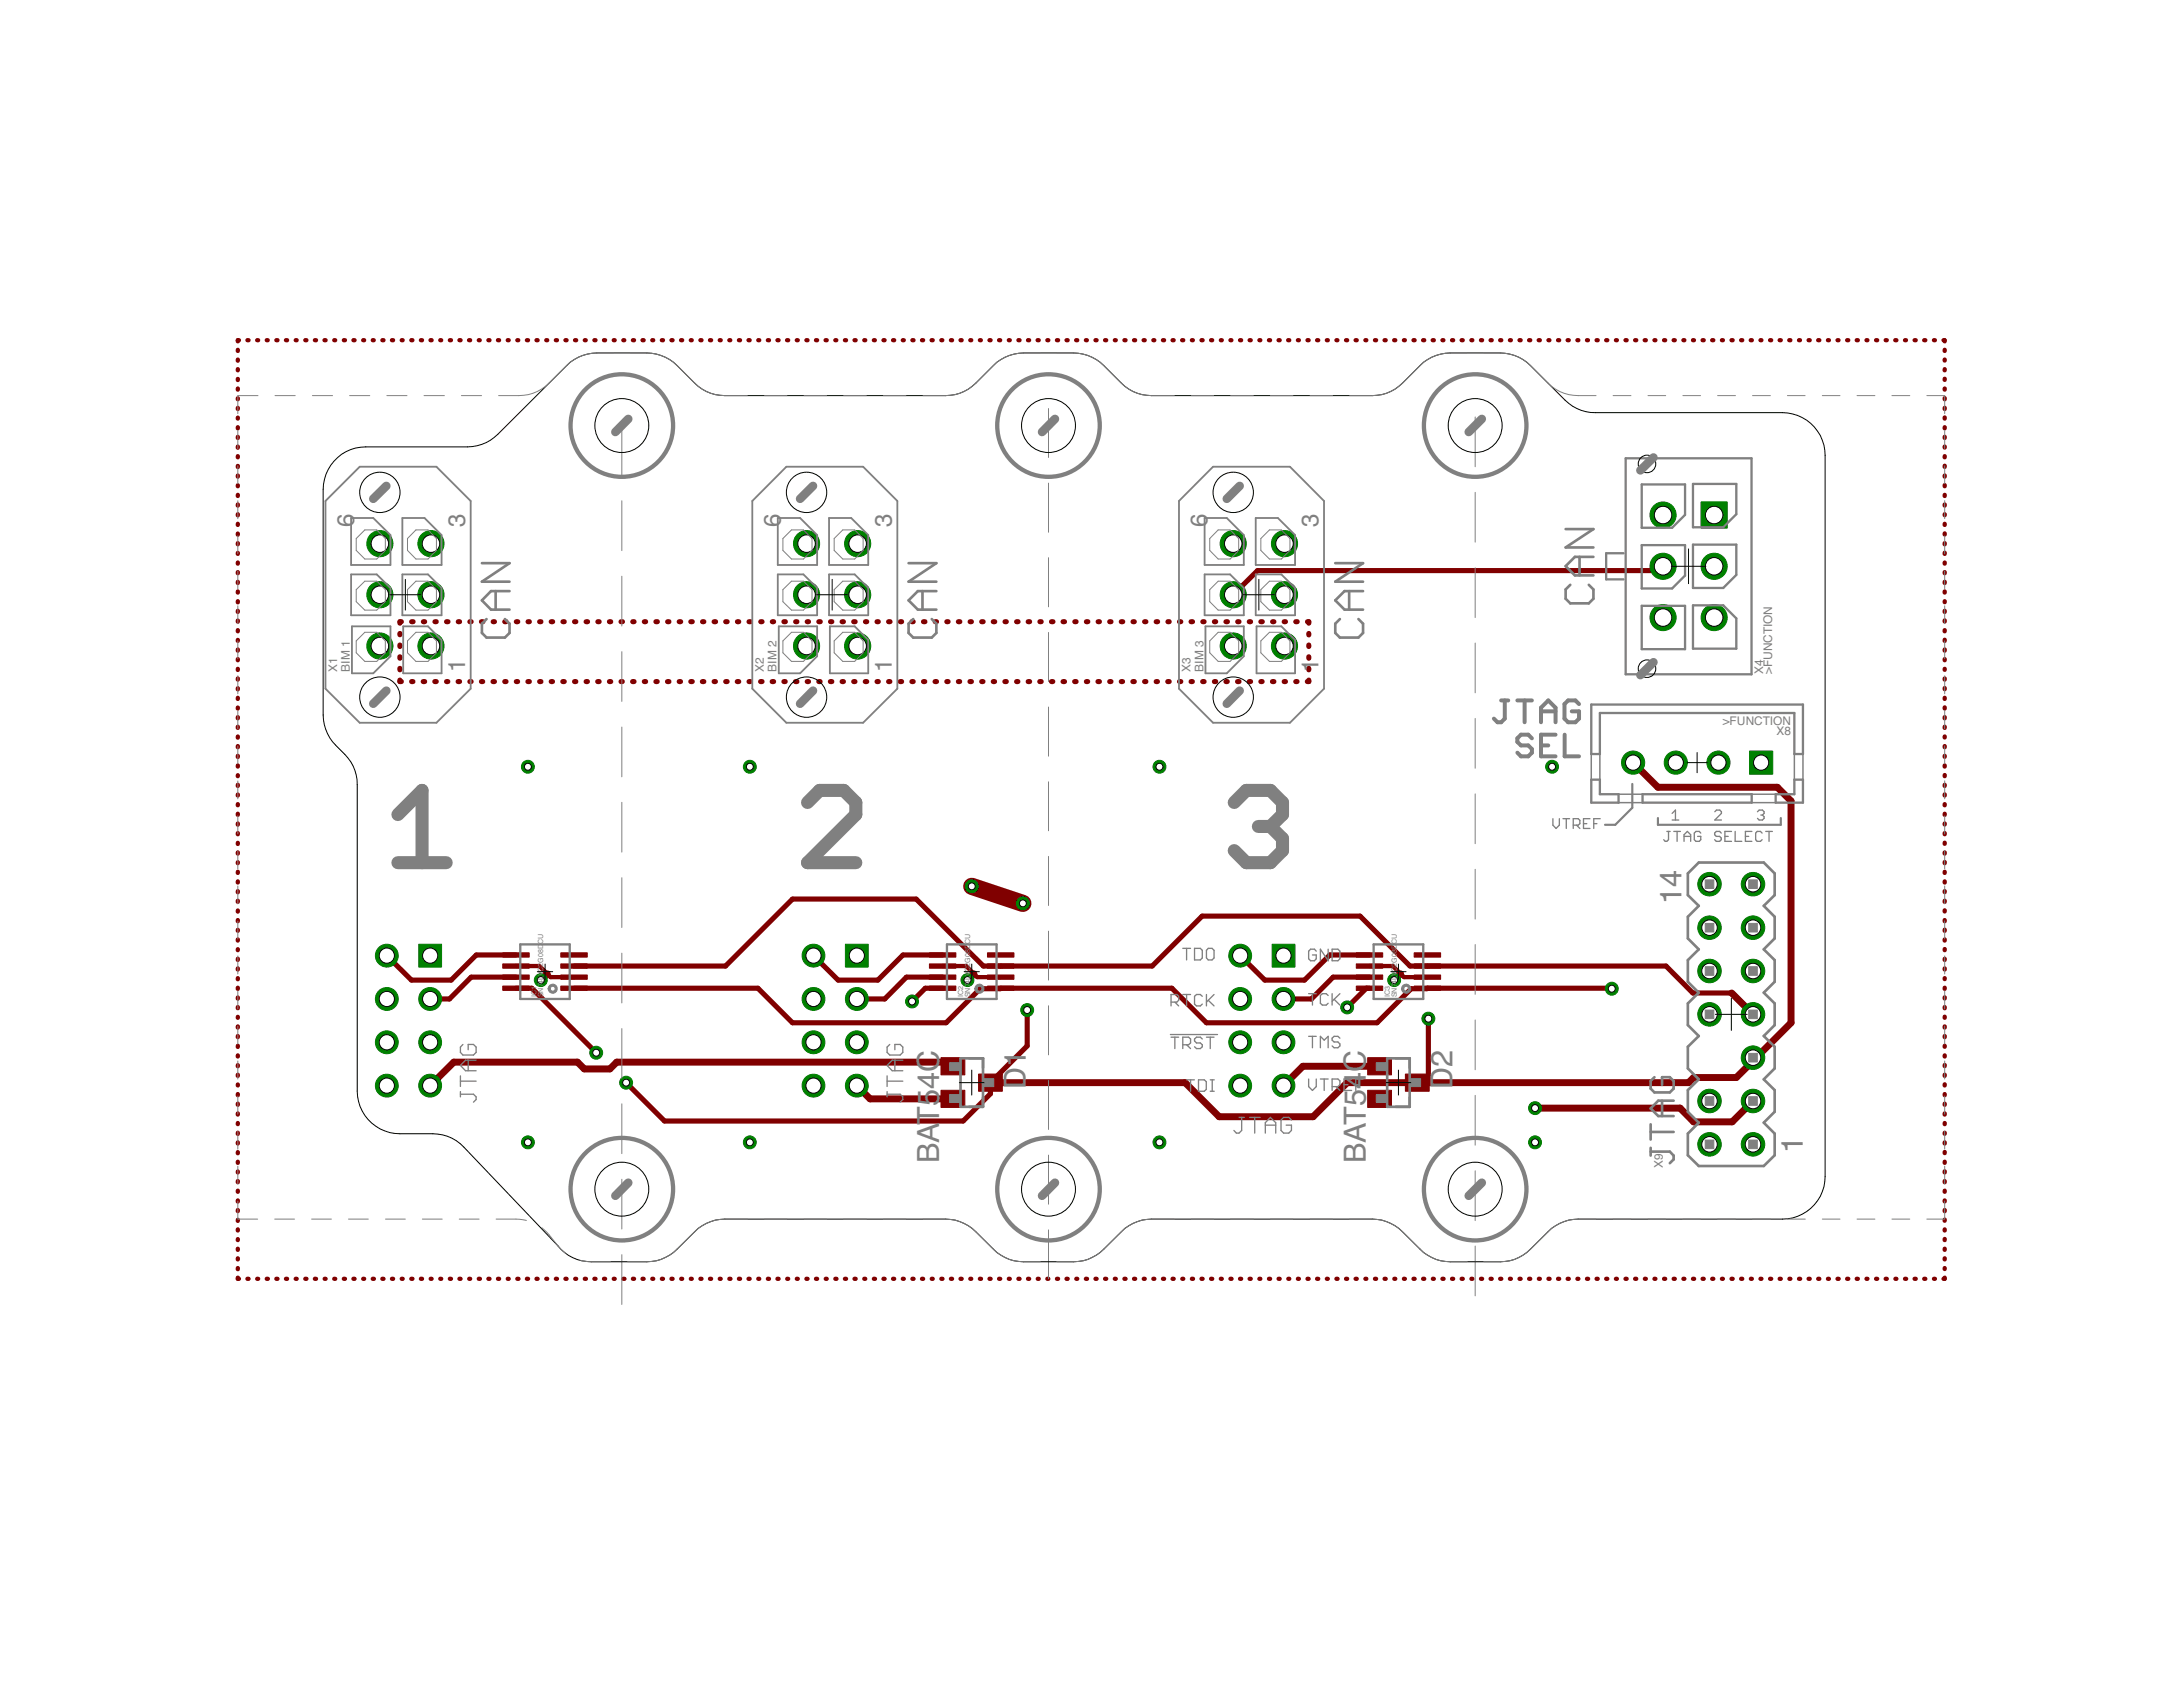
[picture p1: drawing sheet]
<svg xmlns="http://www.w3.org/2000/svg" width="279mm" height="216mm" viewBox="0 0 279 216" stroke-linecap="round" stroke-linejoin="round" font-family="sans-serif">
<defs><g id="words">
<g font-size="3.9" fill="#808080">
<text x="215.2" y="115.7" transform="rotate(-90 215.2 115.7)">14</text>
<text x="131.3" y="139.4" transform="rotate(-90 131.3 139.4)">D1</text>
<text x="185.9" y="139.4" transform="rotate(-90 185.9 139.4)">D2</text>
<text x="120.2" y="148.9" transform="rotate(-90 120.2 148.9)">BAT54C</text>
<text x="174.8" y="148.9" transform="rotate(-90 174.8 148.9)">BAT54C</text>
<text x="230.7" y="147.6" transform="rotate(-90 230.7 147.6)">1</text>
</g>
<g font-size="3.1" fill="#808080">
<text x="45.3" y="67.4" transform="rotate(-90 45.3 67.4)">6</text>
<text x="59.5" y="67.4" transform="rotate(-90 59.5 67.4)">3</text>
<text x="99.9" y="67.4" transform="rotate(-90 99.9 67.4)">6</text>
<text x="114.1" y="67.4" transform="rotate(-90 114.1 67.4)">3</text>
<text x="154.6" y="67.4" transform="rotate(-90 154.6 67.4)">6</text>
<text x="168.8" y="67.4" transform="rotate(-90 168.8 67.4)">3</text>
<text x="59.5" y="86" transform="rotate(-90 59.5 86)">1</text>
<text x="114.1" y="86" transform="rotate(-90 114.1 86)">1</text>
<text x="168.8" y="86" transform="rotate(-90 168.8 86)">1</text>
</g>
<g font-size="1.5" fill="#808080">
<text x="43.2" y="86" transform="rotate(-90 43.2 86)">X1</text>
<text x="44.8" y="86" transform="rotate(-90 44.8 86)">BIM 1</text>
<text x="97.8" y="86" transform="rotate(-90 97.8 86)">X2</text>
<text x="99.4" y="86" transform="rotate(-90 99.4 86)">BIM 2</text>
<text x="152.4" y="86" transform="rotate(-90 152.4 86)">X3</text>
<text x="154" y="86" transform="rotate(-90 154 86)">BIM 3</text>
<text x="225.7" y="86.3" transform="rotate(-90 225.7 86.3)">X4</text>
<text x="226.8" y="86.3" transform="rotate(-90 226.8 86.3)">&gt;FUNCTION</text>
<text x="220.5" y="92.8">&gt;FUNCTION</text>
<text x="227.4" y="94.1">X8</text>
<text x="212.8" y="149.5" transform="rotate(-90 212.8 149.5)">X9</text>
</g>
<g font-size=".9" fill="#808080">
<text x="69.5" y="120.9" transform="rotate(-90 69.5 120.9)">CU</text>
<text x="124.2" y="120.9" transform="rotate(-90 124.2 120.9)">CU</text>
<text x="178.8" y="120.9" transform="rotate(-90 178.8 120.9)">CU</text>
<text x="68.7" y="127.6" transform="rotate(-90 68.7 127.6)">IC1</text>
<text x="69.5" y="127.6" transform="rotate(-90 69.5 127.6)">SN74LVC2G08D</text>
<text x="123.3" y="127.6" transform="rotate(-90 123.3 127.6)">IC2</text>
<text x="124.2" y="127.6" transform="rotate(-90 124.2 127.6)">SN74LVC2G08D</text>
<text x="177.9" y="127.6" transform="rotate(-90 177.9 127.6)">IC3</text>
<text x="178.8" y="127.6" transform="rotate(-90 178.8 127.6)">SN74LVC2G08D</text>
</g>
</g></defs>
<g fill="#800000" stroke="#800000" stroke-width=".13">
<path d="M71.8 126.2h3.4v.5h-3.4z"/>
<path d="M71.8 124.8h3.4v.5h-3.4z"/>
<path d="M71.8 123.4h3.4v.5h-3.4z"/>
<path d="M71.8 121.9h3.4v.6h-3.4z"/>
<path d="M64.3 121.9h3.4v.6h-3.4z"/>
<path d="M64.3 123.4h3.4v.5h-3.4z"/>
<path d="M64.3 124.8h3.4v.5h-3.4z"/>
<path d="M64.3 126.2h3.4v.5h-3.4z"/>
<path d="M126.4 126.2h3.4v.5h-3.4z"/>
<path d="M126.4 124.8h3.4v.5h-3.4z"/>
<path d="M126.4 123.4h3.4v.5h-3.4z"/>
<path d="M126.4 121.9h3.4v.6h-3.4z"/>
<path d="M119 121.9h3.3v.6h-3.3z"/>
<path d="M119 123.4h3.3v.5h-3.3z"/>
<path d="M119 124.8h3.3v.5h-3.3z"/>
<path d="M119 126.2h3.3v.5h-3.3z"/>
<path d="M181 126.2h3.4v.5h-3.4z"/>
<path d="M181 124.8h3.4v.5h-3.4z"/>
<path d="M181 123.4h3.4v.5h-3.4z"/>
<path d="M181 121.9h3.4v.6h-3.4z"/>
<path d="M173.6 121.9h3.4v.6h-3.4z"/>
<path d="M173.6 123.4h3.4v.5h-3.4z"/>
<path d="M173.6 124.8h3.4v.5h-3.4z"/>
<path d="M173.6 126.2h3.4v.5h-3.4z"/>
<path d="M125.2 137.5h3.1v2.2h-3.1z"/>
<path d="M120.4 139.5h3.1v2.2h-3.1z"/>
<path d="M120.4 135.4h3.1v2.2h-3.1z"/>
<path d="M179.9 137.5h3v2.2h-3z"/>
<path d="M175 139.5h3.1v2.2h-3.1z"/>
<path d="M175 135.4h3.1v2.2h-3.1z"/>
</g>
<g fill="#800000" stroke="#800000" stroke-width=".89">
<path d="M126.8 138.6h24.9z"/>
<path d="M151.7 138.6l4.3 4.3z"/>
<path d="M156 142.9h12.1z"/>
<path d="M168.1 142.9l4.3-4.3z"/>
<path d="M172.4 138.6h9z"/>
<path d="M181.4 138.6h.9z"/>
<path d="M182.3 138.6h33.8z"/>
<path d="M216.8 137.9l-.7 .7z"/>
<path d="M227.5 100.8l1.7 1.7z"/>
<path d="M212.2 100.8h15.3z"/>
<path d="M209 97.6l3.2 3.2z"/>
<path d="M216.8 137.9h5.4z"/>
<path d="M222.2 137.9l2.1-2.1z"/>
<path d="M224.9 135.3l-.6 .5z"/>
<path d="M224.5 135.3h.4z"/>
<path d="M224.5 135.3l-.1 .1z"/>
<path d="M229.2 102.5v28.4z"/>
<path d="M224.9 135.3l4.3-4.4z"/>
<path d="M221.6 127.1l2.8 2.7z"/>
<path d="M196.5 141.8h18.5z"/>
<path d="M215 141.8l1.8 1.8z"/>
<path d="M216.8 143.6h4.9z"/>
<path d="M221.7 143.6l2.7-2.7z"/>
<path d="M69.2 125.4l.8-.8z"/>
<path d="M123.8 125.4l.9-.8z"/>
<path d="M178.4 125.4l.9-.8z"/>
<path d="M109.7 138.9l1.7 1.7z"/>
<path d="M111.4 140.6h10.6z"/>
<path d="M164.3 138.9l2.5-2.4z"/>
<path d="M166.8 136.5h9.8z"/>
<path d="M55.1 138.9l3-3z"/>
<path d="M58.1 135.9h15.8z"/>
<path d="M73.9 135.9l.9 .9z"/>
<path d="M74.8 136.8h3.3z"/>
<path d="M78.9 135.9l-.8 .9z"/>
<path d="M78.9 135.9h42.2z"/>
<path d="M121.1 135.9l.5 .6z"/>
<path d="M121.6 136.5h.4z"/>
</g>
<g fill="#800000" stroke="#800000" stroke-width=".66">
<path d="M118.4 126.5h2.2z"/>
<path d="M116.7 128.2l1.7-1.7z"/>
<path d="M131.5 129.3v4.6z"/>
<path d="M131.5 133.9l-4.7 4.7z"/>
<path d="M174.9 126.5h.4z"/>
<path d="M172.4 128.9l2.5-2.4z"/>
<path d="M182.8 130.4v7.6z"/>
<path d="M182.8 138l-.5 .6z"/>
<path d="M66 126.5h2.1z"/>
<path d="M68.1 126.5l8.2 8.2z"/>
<path d="M80.1 138.6l4.9 4.9z"/>
<path d="M85 143.5h38.3z"/>
<path d="M123.3 143.5l3.5-3.5z"/>
<path d="M126.8 138.6v1.4z"/>
<path d="M73.5 126.5h23.5z"/>
<path d="M97 126.5l4.4 4.4z"/>
<path d="M101.4 130.9h19.7z"/>
<path d="M121.1 130.9l4.4-4.4z"/>
<path d="M125.5 126.5h2.5z"/>
<path d="M128.1 126.5h-.1z"/>
<path d="M128.1 126.5h21.9z"/>
<path d="M150 126.5l4.4 4.4z"/>
<path d="M154.4 130.9h21.9z"/>
<path d="M176.3 130.9l4.3-4.4z"/>
<path d="M180.6 126.5h2z"/>
<path d="M182.7 126.5h-.1z"/>
<path d="M182.7 126.5h23.5z"/>
<path d="M206.2 126.5h.1z"/>
<path d="M182.7 123.6h30.5z"/>
<path d="M213.2 123.6l3.5 3.5z"/>
<path d="M216.7 127.1h4.9z"/>
<path d="M128.1 123.6h19.4z"/>
<path d="M147.5 123.6l6.4-6.4z"/>
<path d="M153.9 117.2h20.2z"/>
<path d="M180.5 123.6h2.2z"/>
<path d="M174.1 117.2l6.4 6.4z"/>
<path d="M73.5 123.6h19.4z"/>
<path d="M92.9 123.6l8.5-8.5z"/>
<path d="M101.4 115.1h15.9z"/>
<path d="M125.9 123.6h2.2z"/>
<path d="M117.3 115.1l8.6 8.5z"/>
<path d="M167.3 79.6h.2z"/>
<path d="M165.8 79.6h.2z"/>
<path d="M164.4 79.6h.1z"/>
<path d="M162.9 79.6h.1z"/>
<path d="M161.4 79.6h.2z"/>
<path d="M159.9 79.6h.2z"/>
<path d="M158.4 79.6h.2z"/>
<path d="M156.9 79.6h.2z"/>
<path d="M155.4 79.6h.2z"/>
<path d="M153.9 79.6h.2z"/>
<path d="M152.4 79.6h.2z"/>
<path d="M151 79.6h.1z"/>
<path d="M149.5 79.6h.1z"/>
<path d="M148 79.6h.2z"/>
<path d="M146.5 79.6h.2z"/>
<path d="M145 79.6h.2z"/>
<path d="M143.5 79.6h.2z"/>
<path d="M142 79.6h.2z"/>
<path d="M140.5 79.6h.2z"/>
<path d="M139 79.6h.2z"/>
<path d="M137.6 79.6h.1z"/>
<path d="M136.1 79.6h.1z"/>
<path d="M134.6 79.6h.2z"/>
<path d="M133.1 79.6h.2z"/>
<path d="M131.6 79.6h.2z"/>
<path d="M130.1 79.6h.2z"/>
<path d="M128.6 79.6h.2z"/>
<path d="M127.1 79.6h.2z"/>
<path d="M125.6 79.6h.2z"/>
<path d="M124.2 79.6h.1z"/>
<path d="M122.7 79.6h.2z"/>
<path d="M121.2 79.6h.1z"/>
<path d="M119.7 79.6h.2z"/>
<path d="M118.2 79.6h.2z"/>
<path d="M116.7 79.6h.2z"/>
<path d="M115.2 79.6h.2z"/>
<path d="M113.7 79.6h.2z"/>
<path d="M112.2 79.6h.2z"/>
<path d="M110.8 79.6h.1z"/>
<path d="M109.3 79.6h.2z"/>
<path d="M107.8 79.6h.1z"/>
<path d="M106.3 79.6h.2z"/>
<path d="M104.8 79.6h.2z"/>
<path d="M103.3 79.6h.2z"/>
<path d="M101.8 79.6h.2z"/>
<path d="M100.3 79.6h.2z"/>
<path d="M98.8 79.6h.2z"/>
<path d="M97.4 79.6h.1z"/>
<path d="M95.9 79.6h.2z"/>
<path d="M94.4 79.6h.2z"/>
<path d="M92.9 79.6h.2z"/>
<path d="M91.4 79.6h.2z"/>
<path d="M89.9 79.6h.2z"/>
<path d="M88.4 79.6h.2z"/>
<path d="M86.9 79.6h.2z"/>
<path d="M85.4 79.6h.2z"/>
<path d="M83.9 79.6h.2z"/>
<path d="M82.5 79.6h.1z"/>
<path d="M81 79.6h.2z"/>
<path d="M79.5 79.6h.2z"/>
<path d="M78 79.6h.2z"/>
<path d="M76.5 79.6h.2z"/>
<path d="M75 79.6h.2z"/>
<path d="M73.5 79.6h.2z"/>
<path d="M72.1 79.6h.1z"/>
<path d="M70.5 79.6h.2z"/>
<path d="M69.1 79.6h.1z"/>
<path d="M67.6 79.6h.2z"/>
<path d="M66.1 79.6h.2z"/>
<path d="M64.6 79.6h.2z"/>
<path d="M63.1 79.6h.2z"/>
<path d="M61.6 79.6h.2z"/>
<path d="M60.1 79.6h.2z"/>
<path d="M58.7 79.6h.1z"/>
<path d="M57.1 79.6h.2z"/>
<path d="M55.7 79.6h.1z"/>
<path d="M54.2 79.6h.2z"/>
<path d="M52.7 79.6h.2z"/>
<path d="M51.2 79.6h.2z"/>
<path d="M51.2 79.6v.2z"/>
<path d="M51.2 81.1v.1z"/>
<path d="M51.2 82.5v.2z"/>
<path d="M51.2 84.1v.1z"/>
<path d="M51.2 85.5v.2z"/>
<path d="M51.2 87v.2z"/>
<path d="M51.2 87.2h.2z"/>
<path d="M52.7 87.2h.2z"/>
<path d="M54.2 87.2h.2z"/>
<path d="M55.6 87.2h.2z"/>
<path d="M57.1 87.2h.2z"/>
<path d="M58.6 87.2h.2z"/>
<path d="M60.1 87.2h.2z"/>
<path d="M61.6 87.2h.2z"/>
<path d="M63.1 87.2h.2z"/>
<path d="M64.6 87.2h.2z"/>
<path d="M66.1 87.2h.2z"/>
<path d="M67.6 87.2h.2z"/>
<path d="M69.1 87.2h.1z"/>
<path d="M70.5 87.2h.2z"/>
<path d="M72 87.2h.2z"/>
<path d="M73.5 87.2h.2z"/>
<path d="M75 87.2h.2z"/>
<path d="M76.5 87.2h.2z"/>
<path d="M78 87.2h.2z"/>
<path d="M79.5 87.2h.2z"/>
<path d="M81 87.2h.2z"/>
<path d="M82.5 87.2h.1z"/>
<path d="M83.9 87.2h.2z"/>
<path d="M85.4 87.2h.2z"/>
<path d="M86.9 87.2h.2z"/>
<path d="M88.4 87.2h.2z"/>
<path d="M89.9 87.2h.2z"/>
<path d="M91.4 87.2h.2z"/>
<path d="M92.9 87.2h.2z"/>
<path d="M94.4 87.2h.2z"/>
<path d="M95.9 87.2h.1z"/>
<path d="M97.3 87.2h.2z"/>
<path d="M98.8 87.2h.2z"/>
<path d="M100.3 87.2h.2z"/>
<path d="M101.8 87.2h.2z"/>
<path d="M103.3 87.2h.2z"/>
<path d="M104.8 87.2h.2z"/>
<path d="M106.3 87.2h.2z"/>
<path d="M107.8 87.2h.1z"/>
<path d="M109.3 87.2h.1z"/>
<path d="M110.7 87.2h.2z"/>
<path d="M112.2 87.2h.2z"/>
<path d="M113.7 87.2h.2z"/>
<path d="M115.2 87.2h.2z"/>
<path d="M116.7 87.2h.2z"/>
<path d="M118.2 87.2h.2z"/>
<path d="M119.7 87.2h.2z"/>
<path d="M121.2 87.2h.1z"/>
<path d="M122.7 87.2h.1z"/>
<path d="M124.1 87.2h.2z"/>
<path d="M125.6 87.2h.2z"/>
<path d="M127.1 87.2h.2z"/>
<path d="M128.6 87.2h.2z"/>
<path d="M130.1 87.2h.2z"/>
<path d="M131.6 87.2h.2z"/>
<path d="M133.1 87.2h.2z"/>
<path d="M134.6 87.2h.1z"/>
<path d="M136.1 87.2h.1z"/>
<path d="M137.5 87.2h.2z"/>
<path d="M139 87.2h.2z"/>
<path d="M140.5 87.2h.2z"/>
<path d="M142 87.2h.2z"/>
<path d="M143.5 87.2h.2z"/>
<path d="M145 87.2h.2z"/>
<path d="M146.5 87.2h.2z"/>
<path d="M148 87.2h.1z"/>
<path d="M149.5 87.2h.1z"/>
<path d="M151 87.2h.1z"/>
<path d="M152.4 87.2h.2z"/>
<path d="M153.9 87.2h.2z"/>
<path d="M155.4 87.2h.2z"/>
<path d="M156.9 87.2h.2z"/>
<path d="M158.4 87.2h.2z"/>
<path d="M159.9 87.2h.2z"/>
<path d="M161.4 87.2h.1z"/>
<path d="M162.9 87.2h.1z"/>
<path d="M164.4 87.2h.1z"/>
<path d="M165.8 87.2h.2z"/>
<path d="M167.3 87.2h.2z"/>
<path d="M167.5 87v.2z"/>
<path d="M167.5 85.5v.2z"/>
<path d="M167.5 84.1v.1z"/>
<path d="M167.5 82.5v.2z"/>
<path d="M167.5 81.1v.2z"/>
<path d="M167.5 79.6v.2z"/>
<path d="M157.8 76.1l3.2-3.1z"/>
<path d="M161 73h51.3z"/>
<path d="M212.3 73l.6-.5z"/>
<path d="M61 122.2h5z"/>
<path d="M57.7 125.4l3.3-3.2z"/>
<path d="M52.7 125.4h5z"/>
<path d="M49.5 122.3l3.2 3.1z"/>
<path d="M60.3 125.1h5.7z"/>
<path d="M60.3 125.1l-2.8 2.7z"/>
<path d="M55.1 127.8h2.4z"/>
<path d="M116 125.1h4.6z"/>
<path d="M116 125.1l-2.8 2.7z"/>
<path d="M109.7 127.8h3.5z"/>
<path d="M170.6 125.1h4.7z"/>
<path d="M170.6 125.1l-2.7 2.7z"/>
<path d="M164.3 127.8h3.6z"/>
<path d="M115.6 122.2h5z"/>
<path d="M112.4 125.4l3.2-3.2z"/>
<path d="M107.3 125.4h5.1z"/>
<path d="M104.1 122.3l3.2 3.1z"/>
<path d="M170.2 122.2h5.1z"/>
<path d="M167 125.4l3.2-3.2z"/>
<path d="M161.9 125.4h5.1z"/>
<path d="M158.7 122.3l3.2 3.1z"/>
</g>
<g fill="#800000" stroke="#800000" stroke-width=".55">
<path d="M30.4 43.5h.2z"/>
<path d="M31.7 43.5h.1z"/>
<path d="M32.9 43.5h.1z"/>
<path d="M34.1 43.5h.2z"/>
<path d="M35.4 43.5h.1z"/>
<path d="M36.6 43.5h.1z"/>
<path d="M37.8 43.5h.2z"/>
<path d="M39.1 43.5h.1z"/>
<path d="M40.3 43.5h.1z"/>
<path d="M41.5 43.5h.2z"/>
<path d="M42.8 43.5h.1z"/>
<path d="M44 43.5h.2z"/>
<path d="M45.2 43.5h.2z"/>
<path d="M46.5 43.5h.1z"/>
<path d="M47.7 43.5h.1z"/>
<path d="M48.9 43.5h.2z"/>
<path d="M50.2 43.5h.1z"/>
<path d="M51.4 43.5h.1z"/>
<path d="M52.6 43.5h.2z"/>
<path d="M53.9 43.5h.1z"/>
<path d="M55.1 43.5h.1z"/>
<path d="M56.3 43.5h.2z"/>
<path d="M57.6 43.5h.1z"/>
<path d="M58.8 43.5h.1z"/>
<path d="M60 43.5h.2z"/>
<path d="M61.3 43.5h.1z"/>
<path d="M62.5 43.5h.2z"/>
<path d="M63.7 43.5h.2z"/>
<path d="M65 43.5h.1z"/>
<path d="M66.2 43.5h.1z"/>
<path d="M67.4 43.5h.2z"/>
<path d="M68.7 43.5h.1z"/>
<path d="M69.9 43.5h.1z"/>
<path d="M71.1 43.5h.2z"/>
<path d="M72.4 43.5h.1z"/>
<path d="M73.6 43.5h.1z"/>
<path d="M74.8 43.5h.2z"/>
<path d="M76.1 43.5h.1z"/>
<path d="M77.3 43.5h.1z"/>
<path d="M78.5 43.5h.2z"/>
<path d="M79.8 43.5h.1z"/>
<path d="M81 43.5h.2z"/>
<path d="M82.2 43.5h.2z"/>
<path d="M83.5 43.5h.1z"/>
<path d="M84.7 43.5h.2z"/>
<path d="M85.9 43.5h.2z"/>
<path d="M87.2 43.5h.1z"/>
<path d="M88.4 43.5h.1z"/>
<path d="M89.6 43.5h.2z"/>
<path d="M90.9 43.5h.1z"/>
<path d="M92.1 43.5h.1z"/>
<path d="M93.3 43.5h.2z"/>
<path d="M94.6 43.5h.1z"/>
<path d="M95.8 43.5h.1z"/>
<path d="M97 43.5h.2z"/>
<path d="M98.3 43.5h.1z"/>
<path d="M99.5 43.5h.2z"/>
<path d="M100.7 43.5h.2z"/>
<path d="M102 43.5h.1z"/>
<path d="M103.2 43.5h.2z"/>
<path d="M104.4 43.5h.2z"/>
<path d="M105.7 43.5h.1z"/>
<path d="M106.9 43.5h.1z"/>
<path d="M108.1 43.5h.2z"/>
<path d="M109.4 43.5h.1z"/>
<path d="M110.6 43.5h.1z"/>
<path d="M111.8 43.5h.2z"/>
<path d="M113.1 43.5h.1z"/>
<path d="M114.3 43.5h.1z"/>
<path d="M115.5 43.5h.2z"/>
<path d="M116.8 43.5h.1z"/>
<path d="M118 43.5h.2z"/>
<path d="M119.2 43.5h.2z"/>
<path d="M120.5 43.5h.1z"/>
<path d="M121.7 43.5h.2z"/>
<path d="M122.9 43.5h.2z"/>
<path d="M124.2 43.5h.1z"/>
<path d="M125.4 43.5h.1z"/>
<path d="M126.6 43.5h.2z"/>
<path d="M127.9 43.5h.1z"/>
<path d="M129.1 43.5h.1z"/>
<path d="M130.3 43.5h.2z"/>
<path d="M131.6 43.5h.1z"/>
<path d="M132.8 43.5h.1z"/>
<path d="M134 43.5h.2z"/>
<path d="M135.3 43.5h.1z"/>
<path d="M136.5 43.5h.2z"/>
<path d="M137.7 43.5h.2z"/>
<path d="M139 43.5h.1z"/>
<path d="M140.2 43.5h.2z"/>
<path d="M141.4 43.5h.2z"/>
<path d="M142.7 43.5h.1z"/>
<path d="M143.9 43.5h.2z"/>
<path d="M145.1 43.5h.2z"/>
<path d="M146.4 43.5h.1z"/>
<path d="M147.6 43.5h.1z"/>
<path d="M148.8 43.5h.2z"/>
<path d="M150.1 43.5h.1z"/>
<path d="M151.3 43.5h.1z"/>
<path d="M152.5 43.5h.2z"/>
<path d="M153.8 43.5h.1z"/>
<path d="M155 43.5h.2z"/>
<path d="M156.3 43.5h.1z"/>
<path d="M157.5 43.5h.1z"/>
<path d="M158.7 43.5h.2z"/>
<path d="M159.9 43.5h.2z"/>
<path d="M161.2 43.5h.1z"/>
<path d="M162.4 43.5h.2z"/>
<path d="M163.6 43.5h.2z"/>
<path d="M164.9 43.5h.1z"/>
<path d="M166.1 43.5h.1z"/>
<path d="M167.3 43.5h.2z"/>
<path d="M168.6 43.5h.1z"/>
<path d="M169.8 43.5h.1z"/>
<path d="M171 43.5h.2z"/>
<path d="M172.3 43.5h.1z"/>
<path d="M173.5 43.5h.2z"/>
<path d="M174.8 43.5h.1z"/>
<path d="M176 43.5h.1z"/>
<path d="M177.2 43.5h.2z"/>
<path d="M178.4 43.5h.2z"/>
<path d="M179.7 43.5h.1z"/>
<path d="M180.9 43.5h.2z"/>
<path d="M182.1 43.5h.2z"/>
<path d="M183.4 43.5h.1z"/>
<path d="M184.6 43.5h.1z"/>
<path d="M185.8 43.5h.2z"/>
<path d="M187.1 43.5h.1z"/>
<path d="M188.3 43.5h.1z"/>
<path d="M189.5 43.5h.2z"/>
<path d="M190.8 43.5h.1z"/>
<path d="M192 43.5h.2z"/>
<path d="M193.3 43.5h.1z"/>
<path d="M194.5 43.5h.1z"/>
<path d="M195.7 43.5h.2z"/>
<path d="M196.9 43.5h.2z"/>
<path d="M198.2 43.5h.1z"/>
<path d="M199.4 43.5h.2z"/>
<path d="M200.6 43.5h.2z"/>
<path d="M201.9 43.5h.1z"/>
<path d="M203.1 43.5h.1z"/>
<path d="M204.3 43.5h.2z"/>
<path d="M205.6 43.5h.1z"/>
<path d="M206.8 43.5h.1z"/>
<path d="M208 43.5h.2z"/>
<path d="M209.3 43.5h.1z"/>
<path d="M210.5 43.5h.2z"/>
<path d="M211.8 43.5h.1z"/>
<path d="M213 43.5h.1z"/>
<path d="M214.2 43.5h.2z"/>
<path d="M215.5 43.5h.1z"/>
<path d="M216.7 43.5h.1z"/>
<path d="M217.9 43.5h.2z"/>
<path d="M219.1 43.5h.2z"/>
<path d="M220.4 43.5h.1z"/>
<path d="M221.6 43.5h.2z"/>
<path d="M222.8 43.5h.2z"/>
<path d="M224.1 43.5h.1z"/>
<path d="M225.3 43.5h.1z"/>
<path d="M226.5 43.5h.2z"/>
<path d="M227.8 43.5h.1z"/>
<path d="M229 43.5h.2z"/>
<path d="M230.3 43.5h.1z"/>
<path d="M231.5 43.5h.1z"/>
<path d="M232.7 43.5h.2z"/>
<path d="M234 43.5h.1z"/>
<path d="M235.2 43.5h.1z"/>
<path d="M236.4 43.5h.2z"/>
<path d="M237.6 43.5h.2z"/>
<path d="M238.9 43.5h.1z"/>
<path d="M240.1 43.5h.2z"/>
<path d="M241.3 43.5h.2z"/>
<path d="M242.6 43.5h.1z"/>
<path d="M243.8 43.5h.1z"/>
<path d="M245 43.5h.2z"/>
<path d="M246.3 43.5h.1z"/>
<path d="M247.5 43.5h.1z"/>
<path d="M248.8 43.5h.1z"/>
<path d="M248.9 43.5v.2z"/>
<path d="M248.9 44.8v.1z"/>
<path d="M248.9 46v.1z"/>
<path d="M248.9 47.2v.2z"/>
<path d="M248.9 48.5v.1z"/>
<path d="M248.9 49.7v.2z"/>
<path d="M248.9 50.9v.2z"/>
<path d="M248.9 52.2v.1z"/>
<path d="M248.9 53.4v.2z"/>
<path d="M248.9 54.7v.1z"/>
<path d="M248.9 55.9v.1z"/>
<path d="M248.9 57.1v.2z"/>
<path d="M248.9 58.4v.1z"/>
<path d="M248.9 59.6v.2z"/>
<path d="M248.9 60.9v.1z"/>
<path d="M248.9 62.1v.1z"/>
<path d="M248.9 63.3v.2z"/>
<path d="M248.9 64.6v.1z"/>
<path d="M248.9 65.8v.1z"/>
<path d="M248.9 67v.2z"/>
<path d="M248.9 68.3v.1z"/>
<path d="M248.9 69.5v.2z"/>
<path d="M248.9 70.7v.2z"/>
<path d="M248.9 72v.1z"/>
<path d="M248.9 73.2v.2z"/>
<path d="M248.9 74.5v.1z"/>
<path d="M248.9 75.7v.1z"/>
<path d="M248.9 76.9v.2z"/>
<path d="M248.9 78.2v.1z"/>
<path d="M248.9 79.4v.1z"/>
<path d="M248.9 80.6v.2z"/>
<path d="M248.9 81.9v.1z"/>
<path d="M248.9 83.1v.2z"/>
<path d="M248.9 84.3v.2z"/>
<path d="M248.9 85.6v.1z"/>
<path d="M248.9 86.8v.2z"/>
<path d="M248.9 88.1v.1z"/>
<path d="M248.9 89.3v.2z"/>
<path d="M248.9 90.5v.2z"/>
<path d="M248.9 91.8v.1z"/>
<path d="M248.9 93v.2z"/>
<path d="M248.9 94.3v.1z"/>
<path d="M248.9 95.5v.1z"/>
<path d="M248.9 96.7v.2z"/>
<path d="M248.9 98v.1z"/>
<path d="M248.9 99.2v.1z"/>
<path d="M248.9 100.4v.2z"/>
<path d="M248.9 101.7v.1z"/>
<path d="M248.9 102.9v.2z"/>
<path d="M248.9 104.1v.2z"/>
<path d="M248.9 105.4v.1z"/>
<path d="M248.9 106.6v.2z"/>
<path d="M248.9 107.8v.2z"/>
<path d="M248.9 109.1v.1z"/>
<path d="M248.9 110.3v.2z"/>
<path d="M248.9 111.6v.1z"/>
<path d="M248.9 112.8v.1z"/>
<path d="M248.9 114v.2z"/>
<path d="M248.9 115.3v.1z"/>
<path d="M248.9 116.5v.1z"/>
<path d="M248.9 117.8v.1z"/>
<path d="M248.9 119v.1z"/>
<path d="M248.9 120.2v.2z"/>
<path d="M248.9 121.5v.1z"/>
<path d="M248.9 122.7v.2z"/>
<path d="M248.9 123.9v.2z"/>
<path d="M248.9 125.2v.1z"/>
<path d="M248.9 126.4v.2z"/>
<path d="M248.9 127.6v.2z"/>
<path d="M248.9 128.9v.1z"/>
<path d="M248.9 130.1v.2z"/>
<path d="M248.9 131.4v.1z"/>
<path d="M248.9 132.6v.1z"/>
<path d="M248.9 133.8v.2z"/>
<path d="M248.9 135.1v.1z"/>
<path d="M248.9 136.3v.1z"/>
<path d="M248.9 137.5v.2z"/>
<path d="M248.9 138.8v.1z"/>
<path d="M248.9 140v.2z"/>
<path d="M248.9 141.2v.2z"/>
<path d="M248.9 142.5v.1z"/>
<path d="M248.9 143.7v.2z"/>
<path d="M248.9 145v.1z"/>
<path d="M248.9 146.2v.1z"/>
<path d="M248.9 147.4v.2z"/>
<path d="M248.9 148.7v.1z"/>
<path d="M248.9 149.9v.2z"/>
<path d="M248.9 151.2v.1z"/>
<path d="M248.9 152.4v.1z"/>
<path d="M248.9 153.6v.2z"/>
<path d="M248.9 154.9v.1z"/>
<path d="M248.9 156.1v.1z"/>
<path d="M248.9 157.3v.2z"/>
<path d="M248.9 158.6v.1z"/>
<path d="M248.9 159.8v.2z"/>
<path d="M248.9 161v.2z"/>
<path d="M248.9 162.3v.1z"/>
<path d="M248.9 163.5v.2z"/>
<path d="M248.8 163.7h.1z"/>
<path d="M247.5 163.7h.1z"/>
<path d="M246.3 163.7h.1z"/>
<path d="M245 163.7h.2z"/>
<path d="M243.8 163.7h.2z"/>
<path d="M242.6 163.7h.1z"/>
<path d="M241.3 163.7h.2z"/>
<path d="M240.1 163.7h.2z"/>
<path d="M238.9 163.7h.1z"/>
<path d="M237.6 163.7h.2z"/>
<path d="M236.4 163.7h.2z"/>
<path d="M235.2 163.7h.1z"/>
<path d="M234 163.7h.1z"/>
<path d="M232.7 163.7h.2z"/>
<path d="M231.5 163.7h.1z"/>
<path d="M230.3 163.7h.1z"/>
<path d="M229 163.7h.2z"/>
<path d="M227.8 163.7h.1z"/>
<path d="M226.5 163.7h.2z"/>
<path d="M225.3 163.7h.1z"/>
<path d="M224.1 163.7h.1z"/>
<path d="M222.8 163.7h.2z"/>
<path d="M221.6 163.7h.2z"/>
<path d="M220.4 163.7h.1z"/>
<path d="M219.1 163.7h.2z"/>
<path d="M217.9 163.7h.2z"/>
<path d="M216.7 163.7h.1z"/>
<path d="M215.5 163.7h.1z"/>
<path d="M214.2 163.7h.2z"/>
<path d="M213 163.7h.1z"/>
<path d="M211.8 163.7h.1z"/>
<path d="M210.5 163.7h.2z"/>
<path d="M209.3 163.7h.1z"/>
<path d="M208 163.7h.2z"/>
<path d="M206.8 163.7h.1z"/>
<path d="M205.6 163.7h.1z"/>
<path d="M204.3 163.7h.2z"/>
<path d="M203.1 163.7h.2z"/>
<path d="M201.9 163.7h.1z"/>
<path d="M200.6 163.7h.2z"/>
<path d="M199.4 163.7h.2z"/>
<path d="M198.2 163.7h.1z"/>
<path d="M197 163.7h.1z"/>
<path d="M195.7 163.7h.2z"/>
<path d="M194.5 163.7h.1z"/>
<path d="M193.3 163.7h.1z"/>
<path d="M192 163.7h.2z"/>
<path d="M190.8 163.7h.1z"/>
<path d="M189.5 163.7h.2z"/>
<path d="M188.3 163.7h.1z"/>
<path d="M187.1 163.7h.1z"/>
<path d="M185.8 163.7h.2z"/>
<path d="M184.6 163.7h.2z"/>
<path d="M183.4 163.7h.1z"/>
<path d="M182.1 163.7h.2z"/>
<path d="M180.9 163.7h.2z"/>
<path d="M179.7 163.7h.1z"/>
<path d="M178.5 163.7h.1z"/>
<path d="M177.2 163.7h.2z"/>
<path d="M176 163.7h.1z"/>
<path d="M174.8 163.7h.1z"/>
<path d="M173.5 163.7h.2z"/>
<path d="M172.3 163.7h.1z"/>
<path d="M171 163.7h.2z"/>
<path d="M169.8 163.7h.1z"/>
<path d="M168.6 163.7h.1z"/>
<path d="M167.3 163.7h.2z"/>
<path d="M166.1 163.7h.1z"/>
<path d="M164.9 163.7h.1z"/>
<path d="M163.6 163.7h.2z"/>
<path d="M162.4 163.7h.2z"/>
<path d="M161.2 163.7h.1z"/>
<path d="M159.9 163.7h.2z"/>
<path d="M158.7 163.7h.2z"/>
<path d="M157.5 163.7h.1z"/>
<path d="M156.3 163.7h.1z"/>
<path d="M155 163.7h.2z"/>
<path d="M153.8 163.7h.1z"/>
<path d="M152.5 163.7h.2z"/>
<path d="M151.3 163.7h.1z"/>
<path d="M150.1 163.7h.1z"/>
<path d="M148.8 163.7h.2z"/>
<path d="M147.6 163.7h.1z"/>
<path d="M146.4 163.7h.1z"/>
<path d="M145.1 163.7h.2z"/>
<path d="M143.9 163.7h.2z"/>
<path d="M142.7 163.7h.1z"/>
<path d="M141.4 163.7h.2z"/>
<path d="M140.2 163.7h.2z"/>
<path d="M139 163.7h.1z"/>
<path d="M137.8 163.7h.1z"/>
<path d="M136.5 163.7h.2z"/>
<path d="M135.3 163.7h.1z"/>
<path d="M134 163.7h.2z"/>
<path d="M132.8 163.7h.1z"/>
<path d="M131.6 163.7h.1z"/>
<path d="M130.3 163.7h.2z"/>
<path d="M129.1 163.7h.1z"/>
<path d="M127.9 163.7h.1z"/>
<path d="M126.6 163.7h.2z"/>
<path d="M125.4 163.7h.2z"/>
<path d="M124.2 163.7h.1z"/>
<path d="M122.9 163.7h.2z"/>
<path d="M121.7 163.7h.2z"/>
<path d="M120.5 163.7h.1z"/>
<path d="M119.3 163.7h.1z"/>
<path d="M118 163.7h.2z"/>
<path d="M116.8 163.7h.1z"/>
<path d="M115.5 163.7h.2z"/>
<path d="M114.3 163.7h.1z"/>
<path d="M113.1 163.7h.1z"/>
<path d="M111.8 163.7h.2z"/>
<path d="M110.6 163.7h.1z"/>
<path d="M109.4 163.7h.1z"/>
<path d="M108.1 163.7h.2z"/>
<path d="M106.9 163.7h.2z"/>
<path d="M105.7 163.7h.1z"/>
<path d="M104.4 163.7h.2z"/>
<path d="M103.2 163.7h.2z"/>
<path d="M102 163.7h.1z"/>
<path d="M100.8 163.7h.1z"/>
<path d="M99.5 163.7h.2z"/>
<path d="M98.3 163.7h.1z"/>
<path d="M97 163.7h.2z"/>
<path d="M95.8 163.7h.1z"/>
<path d="M94.6 163.7h.1z"/>
<path d="M93.3 163.7h.2z"/>
<path d="M92.1 163.7h.1z"/>
<path d="M90.9 163.7h.1z"/>
<path d="M89.6 163.7h.2z"/>
<path d="M88.4 163.7h.1z"/>
<path d="M87.2 163.7h.1z"/>
<path d="M85.9 163.7h.2z"/>
<path d="M84.7 163.7h.2z"/>
<path d="M83.5 163.7h.1z"/>
<path d="M82.2 163.7h.2z"/>
<path d="M81 163.7h.2z"/>
<path d="M79.8 163.7h.1z"/>
<path d="M78.5 163.7h.2z"/>
<path d="M77.3 163.7h.1z"/>
<path d="M76.1 163.7h.1z"/>
<path d="M74.8 163.7h.2z"/>
<path d="M73.6 163.7h.1z"/>
<path d="M72.4 163.7h.1z"/>
<path d="M71.1 163.7h.2z"/>
<path d="M69.9 163.7h.1z"/>
<path d="M68.7 163.7h.1z"/>
<path d="M67.4 163.7h.2z"/>
<path d="M66.2 163.7h.2z"/>
<path d="M65 163.7h.1z"/>
<path d="M63.7 163.7h.2z"/>
<path d="M62.5 163.7h.2z"/>
<path d="M61.3 163.7h.1z"/>
<path d="M60 163.7h.2z"/>
<path d="M58.8 163.7h.1z"/>
<path d="M57.6 163.7h.1z"/>
<path d="M56.3 163.7h.2z"/>
<path d="M55.1 163.7h.1z"/>
<path d="M53.9 163.7h.1z"/>
<path d="M52.6 163.7h.2z"/>
<path d="M51.4 163.7h.1z"/>
<path d="M50.2 163.7h.1z"/>
<path d="M48.9 163.7h.2z"/>
<path d="M47.7 163.7h.2z"/>
<path d="M46.5 163.7h.1z"/>
<path d="M45.2 163.7h.2z"/>
<path d="M44 163.7h.2z"/>
<path d="M42.8 163.7h.1z"/>
<path d="M41.6 163.7h.1z"/>
<path d="M40.3 163.7h.1z"/>
<path d="M39.1 163.7h.1z"/>
<path d="M37.8 163.7h.2z"/>
<path d="M36.6 163.7h.1z"/>
<path d="M35.4 163.7h.1z"/>
<path d="M34.1 163.7h.2z"/>
<path d="M32.9 163.7h.1z"/>
<path d="M31.7 163.7h.1z"/>
<path d="M30.4 163.7h.2z"/>
<path d="M30.4 163.5v.2z"/>
<path d="M30.4 162.3v.1z"/>
<path d="M30.4 161v.2z"/>
<path d="M30.4 159.8v.2z"/>
<path d="M30.4 158.6v.1z"/>
<path d="M30.4 157.3v.2z"/>
<path d="M30.4 156.1v.2z"/>
<path d="M30.4 154.9v.1z"/>
<path d="M30.4 153.6v.2z"/>
<path d="M30.4 152.4v.1z"/>
<path d="M30.4 151.2v.1z"/>
<path d="M30.4 149.9v.2z"/>
<path d="M30.4 148.7v.1z"/>
<path d="M30.4 147.4v.2z"/>
<path d="M30.4 146.2v.1z"/>
<path d="M30.4 145v.1z"/>
<path d="M30.4 143.7v.2z"/>
<path d="M30.4 142.5v.1z"/>
<path d="M30.4 141.2v.2z"/>
<path d="M30.4 140v.2z"/>
<path d="M30.4 138.8v.1z"/>
<path d="M30.4 137.5v.2z"/>
<path d="M30.4 136.3v.2z"/>
<path d="M30.4 135.1v.1z"/>
<path d="M30.4 133.8v.2z"/>
<path d="M30.4 132.6v.1z"/>
<path d="M30.4 131.4v.1z"/>
<path d="M30.4 130.1v.2z"/>
<path d="M30.4 128.9v.1z"/>
<path d="M30.4 127.7v.1z"/>
<path d="M30.4 126.4v.2z"/>
<path d="M30.4 125.2v.1z"/>
<path d="M30.4 123.9v.2z"/>
<path d="M30.4 122.7v.2z"/>
<path d="M30.4 121.5v.1z"/>
<path d="M30.4 120.2v.2z"/>
<path d="M30.4 119v.1z"/>
<path d="M30.4 117.8v.1z"/>
<path d="M30.4 116.5v.2z"/>
<path d="M30.4 115.3v.1z"/>
<path d="M30.4 114v.2z"/>
<path d="M30.4 112.8v.1z"/>
<path d="M30.4 111.6v.1z"/>
<path d="M30.4 110.3v.2z"/>
<path d="M30.4 109.1v.1z"/>
<path d="M30.4 107.9v.1z"/>
<path d="M30.4 106.6v.2z"/>
<path d="M30.4 105.4v.1z"/>
<path d="M30.4 104.1v.2z"/>
<path d="M30.4 102.9v.2z"/>
<path d="M30.4 101.7v.1z"/>
<path d="M30.4 100.4v.2z"/>
<path d="M30.4 99.2v.1z"/>
<path d="M30.4 98v.1z"/>
<path d="M30.4 96.7v.2z"/>
<path d="M30.4 95.5v.1z"/>
<path d="M30.4 94.3v.1z"/>
<path d="M30.4 93v.2z"/>
<path d="M30.4 91.8v.1z"/>
<path d="M30.4 90.6v.1z"/>
<path d="M30.4 89.3v.2z"/>
<path d="M30.4 88.1v.1z"/>
<path d="M30.4 86.8v.2z"/>
<path d="M30.4 85.6v.1z"/>
<path d="M30.4 84.3v.2z"/>
<path d="M30.4 83.1v.2z"/>
<path d="M30.4 81.9v.1z"/>
<path d="M30.4 80.6v.2z"/>
<path d="M30.4 79.4v.2z"/>
<path d="M30.4 78.2v.1z"/>
<path d="M30.4 76.9v.2z"/>
<path d="M30.4 75.7v.1z"/>
<path d="M30.4 74.5v.1z"/>
<path d="M30.4 73.2v.2z"/>
<path d="M30.4 72v.1z"/>
<path d="M30.4 70.8v.1z"/>
<path d="M30.4 69.5v.2z"/>
<path d="M30.4 68.3v.1z"/>
<path d="M30.4 67v.2z"/>
<path d="M30.4 65.8v.2z"/>
<path d="M30.4 64.6v.1z"/>
<path d="M30.4 63.3v.2z"/>
<path d="M30.4 62.1v.1z"/>
<path d="M30.4 60.9v.1z"/>
<path d="M30.4 59.6v.2z"/>
<path d="M30.4 58.4v.1z"/>
<path d="M30.4 57.1v.2z"/>
<path d="M30.4 55.9v.1z"/>
<path d="M30.4 54.7v.1z"/>
<path d="M30.4 53.4v.2z"/>
<path d="M30.4 52.2v.1z"/>
<path d="M30.4 51v.1z"/>
<path d="M30.4 49.7v.2z"/>
<path d="M30.4 48.5v.1z"/>
<path d="M30.4 47.2v.2z"/>
<path d="M30.4 46v.2z"/>
<path d="M30.4 44.8v.1z"/>
<path d="M30.4 43.5v.2z"/>
<path d="M66 123.6h3z"/>
<path d="M70.5 125.1h3z"/>
<path d="M69 123.6l1 1z"/>
<path d="M70 124.6l.5 .5z"/>
<path d="M120.6 123.6h3.1z"/>
<path d="M125.1 125.1h3z"/>
<path d="M123.7 123.6l1 1z"/>
<path d="M124.7 124.6l.4 .5z"/>
<path d="M175.3 123.6h3z"/>
<path d="M179.7 125.1h3z"/>
<path d="M178.3 123.6l1 1z"/>
<path d="M179.3 124.6l.4 .5z"/>
</g>
<path d="M124.4 113.4l6.5 2.2z" fill="#800000" stroke="#800000" stroke-width="2.2"/>
<circle cx="55.2" cy="82.7" r="1.67" fill="#008000" stroke="#008000" stroke-width=".13"/>
<circle cx="55.2" cy="82.7" r="1.12" fill="#fff" stroke="#000" stroke-width=".13"/>
<circle cx="55.2" cy="76.1" r="1.67" fill="#008000" stroke="#008000" stroke-width=".13"/>
<circle cx="55.2" cy="76.1" r="1.12" fill="#fff" stroke="#000" stroke-width=".13"/>
<circle cx="55.2" cy="69.6" r="1.67" fill="#008000" stroke="#008000" stroke-width=".13"/>
<circle cx="55.2" cy="69.6" r="1.12" fill="#fff" stroke="#000" stroke-width=".13"/>
<circle cx="48.6" cy="82.7" r="1.67" fill="#008000" stroke="#008000" stroke-width=".13"/>
<circle cx="48.6" cy="82.7" r="1.12" fill="#fff" stroke="#000" stroke-width=".13"/>
<circle cx="48.6" cy="76.1" r="1.67" fill="#008000" stroke="#008000" stroke-width=".13"/>
<circle cx="48.6" cy="76.1" r="1.12" fill="#fff" stroke="#000" stroke-width=".13"/>
<circle cx="48.6" cy="69.6" r="1.67" fill="#008000" stroke="#008000" stroke-width=".13"/>
<circle cx="48.6" cy="69.6" r="1.12" fill="#fff" stroke="#000" stroke-width=".13"/>
<circle cx="109.8" cy="82.7" r="1.67" fill="#008000" stroke="#008000" stroke-width=".13"/>
<circle cx="109.8" cy="82.7" r="1.12" fill="#fff" stroke="#000" stroke-width=".13"/>
<circle cx="109.8" cy="76.1" r="1.67" fill="#008000" stroke="#008000" stroke-width=".13"/>
<circle cx="109.8" cy="76.1" r="1.12" fill="#fff" stroke="#000" stroke-width=".13"/>
<circle cx="109.8" cy="69.6" r="1.67" fill="#008000" stroke="#008000" stroke-width=".13"/>
<circle cx="109.8" cy="69.6" r="1.12" fill="#fff" stroke="#000" stroke-width=".13"/>
<circle cx="103.2" cy="82.7" r="1.67" fill="#008000" stroke="#008000" stroke-width=".13"/>
<circle cx="103.2" cy="82.7" r="1.12" fill="#fff" stroke="#000" stroke-width=".13"/>
<circle cx="103.2" cy="76.1" r="1.67" fill="#008000" stroke="#008000" stroke-width=".13"/>
<circle cx="103.2" cy="76.1" r="1.12" fill="#fff" stroke="#000" stroke-width=".13"/>
<circle cx="103.2" cy="69.6" r="1.67" fill="#008000" stroke="#008000" stroke-width=".13"/>
<circle cx="103.2" cy="69.6" r="1.12" fill="#fff" stroke="#000" stroke-width=".13"/>
<circle cx="164.4" cy="82.7" r="1.67" fill="#008000" stroke="#008000" stroke-width=".13"/>
<circle cx="164.4" cy="82.7" r="1.12" fill="#fff" stroke="#000" stroke-width=".13"/>
<circle cx="164.4" cy="76.1" r="1.67" fill="#008000" stroke="#008000" stroke-width=".13"/>
<circle cx="164.4" cy="76.1" r="1.12" fill="#fff" stroke="#000" stroke-width=".13"/>
<circle cx="164.4" cy="69.6" r="1.67" fill="#008000" stroke="#008000" stroke-width=".13"/>
<circle cx="164.4" cy="69.6" r="1.12" fill="#fff" stroke="#000" stroke-width=".13"/>
<circle cx="157.8" cy="82.7" r="1.67" fill="#008000" stroke="#008000" stroke-width=".13"/>
<circle cx="157.8" cy="82.7" r="1.12" fill="#fff" stroke="#000" stroke-width=".13"/>
<circle cx="157.8" cy="76.1" r="1.67" fill="#008000" stroke="#008000" stroke-width=".13"/>
<circle cx="157.8" cy="76.1" r="1.12" fill="#fff" stroke="#000" stroke-width=".13"/>
<circle cx="157.8" cy="69.6" r="1.67" fill="#008000" stroke="#008000" stroke-width=".13"/>
<circle cx="157.8" cy="69.6" r="1.12" fill="#fff" stroke="#000" stroke-width=".13"/>
<path d="M217.7 64.2h3.4v3.4h-3.4z" fill="#008000" stroke="#008000" stroke-width=".13"/>
<circle cx="219.4" cy="65.9" r="1.12" fill="#fff" stroke="#000" stroke-width=".13"/>
<circle cx="219.4" cy="72.5" r="1.67" fill="#008000" stroke="#008000" stroke-width=".13"/>
<circle cx="219.4" cy="72.5" r="1.12" fill="#fff" stroke="#000" stroke-width=".13"/>
<circle cx="219.4" cy="79" r="1.67" fill="#008000" stroke="#008000" stroke-width=".13"/>
<circle cx="219.4" cy="79" r="1.12" fill="#fff" stroke="#000" stroke-width=".13"/>
<circle cx="212.9" cy="65.9" r="1.67" fill="#008000" stroke="#008000" stroke-width=".13"/>
<circle cx="212.9" cy="65.9" r="1.12" fill="#fff" stroke="#000" stroke-width=".13"/>
<circle cx="212.9" cy="72.5" r="1.67" fill="#008000" stroke="#008000" stroke-width=".13"/>
<circle cx="212.9" cy="72.5" r="1.12" fill="#fff" stroke="#000" stroke-width=".13"/>
<circle cx="212.9" cy="79" r="1.67" fill="#008000" stroke="#008000" stroke-width=".13"/>
<circle cx="212.9" cy="79" r="1.12" fill="#fff" stroke="#000" stroke-width=".13"/>
<path d="M53.6 120.8h2.9v3h-2.9z" fill="#008000" stroke="#008000" stroke-width=".13"/>
<circle cx="55.1" cy="122.3" r=".97" fill="#fff" stroke="#000" stroke-width=".13"/>
<circle cx="49.5" cy="122.3" r="1.46" fill="#008000" stroke="#008000" stroke-width=".13"/>
<circle cx="49.5" cy="122.3" r=".97" fill="#fff" stroke="#000" stroke-width=".13"/>
<circle cx="55.1" cy="127.8" r="1.46" fill="#008000" stroke="#008000" stroke-width=".13"/>
<circle cx="55.1" cy="127.8" r=".97" fill="#fff" stroke="#000" stroke-width=".13"/>
<circle cx="49.5" cy="127.8" r="1.46" fill="#008000" stroke="#008000" stroke-width=".13"/>
<circle cx="49.5" cy="127.8" r=".97" fill="#fff" stroke="#000" stroke-width=".13"/>
<circle cx="55.1" cy="133.4" r="1.46" fill="#008000" stroke="#008000" stroke-width=".13"/>
<circle cx="55.1" cy="133.4" r=".97" fill="#fff" stroke="#000" stroke-width=".13"/>
<circle cx="49.5" cy="133.4" r="1.46" fill="#008000" stroke="#008000" stroke-width=".13"/>
<circle cx="49.5" cy="133.4" r=".97" fill="#fff" stroke="#000" stroke-width=".13"/>
<circle cx="55.1" cy="138.9" r="1.46" fill="#008000" stroke="#008000" stroke-width=".13"/>
<circle cx="55.1" cy="138.9" r=".97" fill="#fff" stroke="#000" stroke-width=".13"/>
<circle cx="49.5" cy="138.9" r="1.46" fill="#008000" stroke="#008000" stroke-width=".13"/>
<circle cx="49.5" cy="138.9" r=".97" fill="#fff" stroke="#000" stroke-width=".13"/>
<path d="M108.2 120.8h2.9v3h-2.9z" fill="#008000" stroke="#008000" stroke-width=".13"/>
<circle cx="109.7" cy="122.3" r=".97" fill="#fff" stroke="#000" stroke-width=".13"/>
<circle cx="104.1" cy="122.3" r="1.46" fill="#008000" stroke="#008000" stroke-width=".13"/>
<circle cx="104.1" cy="122.3" r=".97" fill="#fff" stroke="#000" stroke-width=".13"/>
<circle cx="109.7" cy="127.8" r="1.46" fill="#008000" stroke="#008000" stroke-width=".13"/>
<circle cx="109.7" cy="127.8" r=".97" fill="#fff" stroke="#000" stroke-width=".13"/>
<circle cx="104.1" cy="127.8" r="1.46" fill="#008000" stroke="#008000" stroke-width=".13"/>
<circle cx="104.1" cy="127.8" r=".97" fill="#fff" stroke="#000" stroke-width=".13"/>
<circle cx="109.7" cy="133.4" r="1.46" fill="#008000" stroke="#008000" stroke-width=".13"/>
<circle cx="109.7" cy="133.4" r=".97" fill="#fff" stroke="#000" stroke-width=".13"/>
<circle cx="104.1" cy="133.4" r="1.46" fill="#008000" stroke="#008000" stroke-width=".13"/>
<circle cx="104.1" cy="133.4" r=".97" fill="#fff" stroke="#000" stroke-width=".13"/>
<circle cx="109.7" cy="138.9" r="1.46" fill="#008000" stroke="#008000" stroke-width=".13"/>
<circle cx="109.7" cy="138.9" r=".97" fill="#fff" stroke="#000" stroke-width=".13"/>
<circle cx="104.1" cy="138.9" r="1.46" fill="#008000" stroke="#008000" stroke-width=".13"/>
<circle cx="104.1" cy="138.9" r=".97" fill="#fff" stroke="#000" stroke-width=".13"/>
<path d="M162.8 120.8h2.9v3h-2.9z" fill="#008000" stroke="#008000" stroke-width=".13"/>
<circle cx="164.3" cy="122.3" r=".97" fill="#fff" stroke="#000" stroke-width=".13"/>
<circle cx="158.7" cy="122.3" r="1.46" fill="#008000" stroke="#008000" stroke-width=".13"/>
<circle cx="158.7" cy="122.3" r=".97" fill="#fff" stroke="#000" stroke-width=".13"/>
<circle cx="164.3" cy="127.8" r="1.46" fill="#008000" stroke="#008000" stroke-width=".13"/>
<circle cx="164.3" cy="127.8" r=".97" fill="#fff" stroke="#000" stroke-width=".13"/>
<circle cx="158.7" cy="127.8" r="1.46" fill="#008000" stroke="#008000" stroke-width=".13"/>
<circle cx="158.7" cy="127.8" r=".97" fill="#fff" stroke="#000" stroke-width=".13"/>
<circle cx="164.3" cy="133.4" r="1.46" fill="#008000" stroke="#008000" stroke-width=".13"/>
<circle cx="164.3" cy="133.4" r=".97" fill="#fff" stroke="#000" stroke-width=".13"/>
<circle cx="158.7" cy="133.4" r="1.46" fill="#008000" stroke="#008000" stroke-width=".13"/>
<circle cx="158.7" cy="133.4" r=".97" fill="#fff" stroke="#000" stroke-width=".13"/>
<circle cx="164.3" cy="138.9" r="1.46" fill="#008000" stroke="#008000" stroke-width=".13"/>
<circle cx="164.3" cy="138.9" r=".97" fill="#fff" stroke="#000" stroke-width=".13"/>
<circle cx="158.7" cy="138.9" r="1.46" fill="#008000" stroke="#008000" stroke-width=".13"/>
<circle cx="158.7" cy="138.9" r=".97" fill="#fff" stroke="#000" stroke-width=".13"/>
<path d="M223.9 96.1h3v3h-3z" fill="#008000" stroke="#008000" stroke-width=".13"/>
<circle cx="225.4" cy="97.6" r=".97" fill="#fff" stroke="#000" stroke-width=".13"/>
<circle cx="219.9" cy="97.6" r="1.48" fill="#008000" stroke="#008000" stroke-width=".13"/>
<circle cx="219.9" cy="97.6" r=".97" fill="#fff" stroke="#000" stroke-width=".13"/>
<circle cx="214.5" cy="97.6" r="1.48" fill="#008000" stroke="#008000" stroke-width=".13"/>
<circle cx="214.5" cy="97.6" r=".97" fill="#fff" stroke="#000" stroke-width=".13"/>
<circle cx="209" cy="97.6" r="1.48" fill="#008000" stroke="#008000" stroke-width=".13"/>
<circle cx="209" cy="97.6" r=".97" fill="#fff" stroke="#000" stroke-width=".13"/>
<circle cx="224.4" cy="146.5" r="1.5" fill="#008000" stroke="#008000" stroke-width=".13"/>
<circle cx="224.4" cy="146.5" r="1" fill="#fff" stroke="#000" stroke-width=".13"/>
<circle cx="224.4" cy="140.9" r="1.5" fill="#008000" stroke="#008000" stroke-width=".13"/>
<circle cx="224.4" cy="140.9" r="1" fill="#fff" stroke="#000" stroke-width=".13"/>
<circle cx="224.4" cy="135.4" r="1.5" fill="#008000" stroke="#008000" stroke-width=".13"/>
<circle cx="224.4" cy="135.4" r="1" fill="#fff" stroke="#000" stroke-width=".13"/>
<circle cx="224.4" cy="129.8" r="1.5" fill="#008000" stroke="#008000" stroke-width=".13"/>
<circle cx="224.4" cy="129.8" r="1" fill="#fff" stroke="#000" stroke-width=".13"/>
<circle cx="224.4" cy="124.3" r="1.5" fill="#008000" stroke="#008000" stroke-width=".13"/>
<circle cx="224.4" cy="124.3" r="1" fill="#fff" stroke="#000" stroke-width=".13"/>
<circle cx="224.4" cy="118.7" r="1.5" fill="#008000" stroke="#008000" stroke-width=".13"/>
<circle cx="224.4" cy="118.7" r="1" fill="#fff" stroke="#000" stroke-width=".13"/>
<circle cx="218.8" cy="146.5" r="1.5" fill="#008000" stroke="#008000" stroke-width=".13"/>
<circle cx="218.8" cy="146.5" r="1" fill="#fff" stroke="#000" stroke-width=".13"/>
<circle cx="218.8" cy="140.9" r="1.5" fill="#008000" stroke="#008000" stroke-width=".13"/>
<circle cx="218.8" cy="140.9" r="1" fill="#fff" stroke="#000" stroke-width=".13"/>
<circle cx="218.8" cy="129.8" r="1.5" fill="#008000" stroke="#008000" stroke-width=".13"/>
<circle cx="218.8" cy="129.8" r="1" fill="#fff" stroke="#000" stroke-width=".13"/>
<circle cx="218.8" cy="124.3" r="1.5" fill="#008000" stroke="#008000" stroke-width=".13"/>
<circle cx="218.8" cy="124.3" r="1" fill="#fff" stroke="#000" stroke-width=".13"/>
<circle cx="218.8" cy="118.7" r="1.5" fill="#008000" stroke="#008000" stroke-width=".13"/>
<circle cx="218.8" cy="118.7" r="1" fill="#fff" stroke="#000" stroke-width=".13"/>
<circle cx="224.4" cy="113.2" r="1.5" fill="#008000" stroke="#008000" stroke-width=".13"/>
<circle cx="224.4" cy="113.2" r="1" fill="#fff" stroke="#000" stroke-width=".13"/>
<circle cx="218.8" cy="113.2" r="1.5" fill="#008000" stroke="#008000" stroke-width=".13"/>
<circle cx="218.8" cy="113.2" r="1" fill="#fff" stroke="#000" stroke-width=".13"/>
<circle cx="116.7" cy="128.2" r=".83" fill="#008000" stroke="#008000" stroke-width=".13"/>
<circle cx="116.7" cy="128.2" r=".44" fill="#fff" stroke="#000" stroke-width=".13"/>
<circle cx="131.5" cy="129.3" r=".83" fill="#008000" stroke="#008000" stroke-width=".13"/>
<circle cx="131.5" cy="129.3" r=".44" fill="#fff" stroke="#000" stroke-width=".13"/>
<circle cx="172.4" cy="128.9" r=".83" fill="#008000" stroke="#008000" stroke-width=".13"/>
<circle cx="172.4" cy="128.9" r=".44" fill="#fff" stroke="#000" stroke-width=".13"/>
<circle cx="182.8" cy="130.4" r=".83" fill="#008000" stroke="#008000" stroke-width=".13"/>
<circle cx="182.8" cy="130.4" r=".44" fill="#fff" stroke="#000" stroke-width=".13"/>
<circle cx="76.3" cy="134.7" r=".83" fill="#008000" stroke="#008000" stroke-width=".13"/>
<circle cx="76.3" cy="134.7" r=".44" fill="#fff" stroke="#000" stroke-width=".13"/>
<circle cx="80.1" cy="138.6" r=".83" fill="#008000" stroke="#008000" stroke-width=".13"/>
<circle cx="80.1" cy="138.6" r=".44" fill="#fff" stroke="#000" stroke-width=".13"/>
<circle cx="206.3" cy="126.5" r=".83" fill="#008000" stroke="#008000" stroke-width=".13"/>
<circle cx="206.3" cy="126.5" r=".44" fill="#fff" stroke="#000" stroke-width=".13"/>
<circle cx="196.5" cy="146.2" r=".83" fill="#008000" stroke="#008000" stroke-width=".13"/>
<circle cx="196.5" cy="146.2" r=".44" fill="#fff" stroke="#000" stroke-width=".13"/>
<circle cx="148.4" cy="146.2" r=".83" fill="#008000" stroke="#008000" stroke-width=".13"/>
<circle cx="148.4" cy="146.2" r=".44" fill="#fff" stroke="#000" stroke-width=".13"/>
<circle cx="96" cy="146.2" r=".83" fill="#008000" stroke="#008000" stroke-width=".13"/>
<circle cx="96" cy="146.2" r=".44" fill="#fff" stroke="#000" stroke-width=".13"/>
<circle cx="67.6" cy="146.2" r=".83" fill="#008000" stroke="#008000" stroke-width=".13"/>
<circle cx="67.6" cy="146.2" r=".44" fill="#fff" stroke="#000" stroke-width=".13"/>
<circle cx="67.6" cy="98.1" r=".83" fill="#008000" stroke="#008000" stroke-width=".13"/>
<circle cx="67.6" cy="98.1" r=".44" fill="#fff" stroke="#000" stroke-width=".13"/>
<circle cx="96" cy="98.1" r=".83" fill="#008000" stroke="#008000" stroke-width=".13"/>
<circle cx="96" cy="98.1" r=".44" fill="#fff" stroke="#000" stroke-width=".13"/>
<circle cx="148.4" cy="98.1" r=".83" fill="#008000" stroke="#008000" stroke-width=".13"/>
<circle cx="148.4" cy="98.1" r=".44" fill="#fff" stroke="#000" stroke-width=".13"/>
<circle cx="198.6" cy="98.1" r=".83" fill="#008000" stroke="#008000" stroke-width=".13"/>
<circle cx="198.6" cy="98.1" r=".44" fill="#fff" stroke="#000" stroke-width=".13"/>
<circle cx="124.4" cy="113.4" r=".83" fill="#008000" stroke="#008000" stroke-width=".13"/>
<circle cx="124.4" cy="113.4" r=".44" fill="#fff" stroke="#000" stroke-width=".13"/>
<circle cx="130.9" cy="115.6" r=".83" fill="#008000" stroke="#008000" stroke-width=".13"/>
<circle cx="130.9" cy="115.6" r=".44" fill="#fff" stroke="#000" stroke-width=".13"/>
<circle cx="196.5" cy="141.8" r=".83" fill="#008000" stroke="#008000" stroke-width=".13"/>
<circle cx="196.5" cy="141.8" r=".44" fill="#fff" stroke="#000" stroke-width=".13"/>
<circle cx="69.2" cy="125.4" r=".83" fill="#008000" stroke="#008000" stroke-width=".13"/>
<circle cx="69.2" cy="125.4" r=".44" fill="#fff" stroke="#000" stroke-width=".13"/>
<circle cx="123.8" cy="125.4" r=".83" fill="#008000" stroke="#008000" stroke-width=".13"/>
<circle cx="123.8" cy="125.4" r=".44" fill="#fff" stroke="#000" stroke-width=".13"/>
<circle cx="178.4" cy="125.4" r=".83" fill="#008000" stroke="#008000" stroke-width=".13"/>
<circle cx="178.4" cy="125.4" r=".44" fill="#fff" stroke="#000" stroke-width=".13"/>
<g fill="#808080" stroke="#808080" stroke-width="1.7">
<path d="M50.9 104.2l3.1-3z"/>
<path d="M54 101.2v9.2z"/>
<path d="M50.9 110.4h6.2z"/>
<path d="M103.4 110.4h6.1z"/>
<path d="M103.4 110.4l6.1-6.2z"/>
<path d="M109.5 102.7v1.5z"/>
<path d="M108 101.2l1.5 1.5z"/>
<path d="M104.9 101.2h3.1z"/>
<path d="M104.9 101.2l-1.5 1.5z"/>
<path d="M158 102.7l1.5-1.5z"/>
<path d="M159.5 101.2h3.1z"/>
<path d="M162.6 101.2l1.5 1.5z"/>
<path d="M164.1 102.7v1.5z"/>
<path d="M162.6 105.8l1.5-1.6z"/>
<path d="M161.1 105.8h1.5z"/>
<path d="M162.6 105.8l1.5 1.5z"/>
<path d="M164.1 107.3v1.6z"/>
<path d="M164.1 108.9l-1.5 1.5z"/>
<path d="M159.5 110.4h3.1z"/>
<path d="M158 108.9l1.5 1.5z"/>
</g>
<g fill="#808080" stroke="#808080" stroke-width=".17">
<path d="M151.9 121.4v1.5z"/>
<path d="M151.4 121.4h1z"/>
<path d="M152.9 121.4v1.5z"/>
<path d="M152.9 122.9h.7z"/>
<path d="M153.6 122.9l.3-.3z"/>
<path d="M153.9 121.6v1z"/>
<path d="M153.6 121.4l.3 .2z"/>
<path d="M152.9 121.4h.7z"/>
<path d="M154.6 121.4h.5z"/>
<path d="M154.6 121.4l-.2 .2z"/>
<path d="M154.4 121.6v1z"/>
<path d="M154.4 122.6l.2 .3z"/>
<path d="M154.6 122.9h.5z"/>
<path d="M155.1 122.9l.3-.3z"/>
<path d="M155.4 121.6v1z"/>
<path d="M155.1 121.4l.3 .2z"/>
<path d="M149.9 127.3v1.4z"/>
<path d="M149.9 127.3h.7z"/>
<path d="M150.6 127.3l.3 .2z"/>
<path d="M150.9 127.5v.5z"/>
<path d="M150.9 128l-.3 .2z"/>
<path d="M149.9 128.2h.7z"/>
<path d="M150.4 128.2l.5 .5z"/>
<path d="M151.9 127.3v1.4z"/>
<path d="M151.4 127.3h1z"/>
<path d="M153.6 127.3l.3 .2z"/>
<path d="M153.1 127.3h.5z"/>
<path d="M152.9 127.5l.2-.2z"/>
<path d="M152.9 127.5v1z"/>
<path d="M152.9 128.5l.2 .2z"/>
<path d="M153.1 128.7h.5z"/>
<path d="M153.6 128.7l.3-.2z"/>
<path d="M154.4 127.3v1.4z"/>
<path d="M154.4 128.2l1-.9z"/>
<path d="M154.6 128l.8 .7z"/>
<path d="M149.8 132.4h6z"/>
<path d="M150.4 132.7v1.5z"/>
<path d="M149.9 132.7h1z"/>
<path d="M151.4 132.7v1.5z"/>
<path d="M151.4 132.7h.7z"/>
<path d="M152.1 132.7l.3 .3z"/>
<path d="M152.4 133v.5z"/>
<path d="M152.1 133.7l.3-.2z"/>
<path d="M151.4 133.7h.7z"/>
<path d="M151.9 133.7l.5 .5z"/>
<path d="M153.6 132.7l.3 .3z"/>
<path d="M153.1 132.7h.5z"/>
<path d="M152.9 133l.2-.3z"/>
<path d="M152.9 133v.2z"/>
<path d="M152.9 133.2l.2 .3z"/>
<path d="M153.1 133.5h.5z"/>
<path d="M153.6 133.5l.3 .2z"/>
<path d="M153.9 133.7v.3z"/>
<path d="M153.6 134.2l.3-.2z"/>
<path d="M153.1 134.2h.5z"/>
<path d="M152.9 134l.2 .2z"/>
<path d="M154.9 132.7v1.5z"/>
<path d="M154.4 132.7h1z"/>
<path d="M152.4 138.2v1.5z"/>
<path d="M151.9 138.2h1z"/>
<path d="M153.4 138.2v1.5z"/>
<path d="M153.4 139.7h.7z"/>
<path d="M154.1 139.7l.3-.3z"/>
<path d="M154.4 138.4v1z"/>
<path d="M154.1 138.2l.3 .2z"/>
<path d="M153.4 138.2h.7z"/>
<path d="M154.9 139.7h.5z"/>
<path d="M155.2 138.2v1.5z"/>
<path d="M154.9 138.2h.5z"/>
<path d="M168.2 121.5l.3 .2z"/>
<path d="M167.7 121.5h.5z"/>
<path d="M167.7 121.5l-.2 .2z"/>
<path d="M167.5 121.7v1z"/>
<path d="M167.5 122.7l.2 .3z"/>
<path d="M167.7 123h.5z"/>
<path d="M168.5 122.7l-.3 .3z"/>
<path d="M168.5 122.2v.5z"/>
<path d="M168 122.2h.5z"/>
<path d="M169 121.5v1.5z"/>
<path d="M169 121.5l1 1.5z"/>
<path d="M170 121.5v1.5z"/>
<path d="M170.5 121.5v1.5z"/>
<path d="M170.5 123h.7z"/>
<path d="M171.2 123l.3-.3z"/>
<path d="M171.5 121.7v1z"/>
<path d="M171.2 121.5l.3 .2z"/>
<path d="M170.5 121.5h.7z"/>
<path d="M168 127.2v1.4z"/>
<path d="M167.5 127.2h1z"/>
<path d="M169.7 127.2l.3 .2z"/>
<path d="M169.2 127.2h.5z"/>
<path d="M169 127.4l.2-.2z"/>
<path d="M169 127.4v1z"/>
<path d="M169 128.4l.2 .2z"/>
<path d="M169.2 128.6h.5z"/>
<path d="M169.7 128.6l.3-.2z"/>
<path d="M170.5 127.2v1.4z"/>
<path d="M170.5 128.1l1-.9z"/>
<path d="M170.8 127.9l.7 .7z"/>
<path d="M168 132.6v1.5z"/>
<path d="M167.5 132.6h1z"/>
<path d="M169 132.6v1.5z"/>
<path d="M169 132.6l.5 .5z"/>
<path d="M169.5 133.1l.5-.5z"/>
<path d="M170 132.6v1.5z"/>
<path d="M171.2 132.6l.3 .3z"/>
<path d="M170.8 132.6h.4z"/>
<path d="M170.5 132.9l.3-.3z"/>
<path d="M170.5 132.9v.2z"/>
<path d="M170.5 133.1l.3 .2z"/>
<path d="M170.8 133.3h.4z"/>
<path d="M171.2 133.3l.3 .3z"/>
<path d="M171.5 133.6v.3z"/>
<path d="M171.2 134.1l.3-.2z"/>
<path d="M170.8 134.1h.4z"/>
<path d="M170.5 133.9l.3 .2z"/>
<path d="M167.5 138.1v1z"/>
<path d="M167.5 139.1l.5 .5z"/>
<path d="M168 139.6l.5-.5z"/>
<path d="M168.5 138.1v1z"/>
<path d="M169.5 138.1v1.5z"/>
<path d="M169 138.1h1z"/>
<path d="M170.5 138.1v1.5z"/>
<path d="M170.5 138.1h.7z"/>
<path d="M171.2 138.1l.3 .2z"/>
<path d="M171.5 138.3v.5z"/>
<path d="M171.5 138.8l-.3 .3z"/>
<path d="M170.5 139.1h.7z"/>
<path d="M171 139.1l.5 .5z"/>
<path d="M172 138.1h1z"/>
<path d="M172 138.1v1.5z"/>
<path d="M172 139.6h1z"/>
<path d="M172 138.8h.5z"/>
<path d="M173.5 138.1v1.5z"/>
<path d="M173.5 138.1h1z"/>
<path d="M173.5 138.8h.5z"/>
<path d="M198.8 104.8v.8z"/>
<path d="M198.8 105.6l.4 .4z"/>
<path d="M199.2 106l.4-.4z"/>
<path d="M199.6 104.8v.8z"/>
<path d="M200.5 104.8v1.2z"/>
<path d="M200 104.8h.9z"/>
<path d="M201.4 104.8v1.2z"/>
<path d="M201.4 104.8h.6z"/>
<path d="M202 104.8l.2 .2z"/>
<path d="M202.2 105v.4z"/>
<path d="M202 105.6l.2-.2z"/>
<path d="M201.4 105.6h.6z"/>
<path d="M201.8 105.6l.4 .4z"/>
<path d="M202.7 104.8h.8z"/>
<path d="M202.7 104.8v1.2z"/>
<path d="M202.7 106h.8z"/>
<path d="M202.7 105.4h.4z"/>
<path d="M204 104.8v1.2z"/>
<path d="M204 104.8h.8z"/>
<path d="M204 105.4h.4z"/>
<path d="M214.4 103.7l-.4 .4z"/>
<path d="M214.4 103.7v1.2z"/>
<path d="M214 104.9h.9z"/>
<path d="M219.5 104.9h.8z"/>
<path d="M219.5 104.9l.8-.8z"/>
<path d="M220.3 103.9v.2z"/>
<path d="M220.1 103.7l.2 .2z"/>
<path d="M219.7 103.7h.4z"/>
<path d="M219.5 103.9l.2-.2z"/>
<path d="M224.9 103.9l.2-.2z"/>
<path d="M225.1 103.7h.5z"/>
<path d="M225.6 103.7l.2 .2z"/>
<path d="M225.8 103.9v.2z"/>
<path d="M225.8 104.1l-.2 .2z"/>
<path d="M225.4 104.3h.2z"/>
<path d="M225.6 104.3l.2 .2z"/>
<path d="M225.8 104.5v.2z"/>
<path d="M225.8 104.7l-.2 .2z"/>
<path d="M225.1 104.9h.5z"/>
<path d="M224.9 104.7l.2 .2z"/>
<path d="M212.9 107.5l.2 .2z"/>
<path d="M213.1 107.7h.2z"/>
<path d="M213.3 107.7l.3-.2z"/>
<path d="M213.6 106.4v1.1z"/>
<path d="M213.3 106.4h.5z"/>
<path d="M214.7 106.4v1.3z"/>
<path d="M214.2 106.4h.9z"/>
<path d="M215.5 106.8v.9z"/>
<path d="M215.5 106.8l.5-.4z"/>
<path d="M216 106.4l.4 .4z"/>
<path d="M216.4 106.8v.9z"/>
<path d="M215.5 107h.9z"/>
<path d="M217.5 106.4l.2 .2z"/>
<path d="M217.1 106.4h.4z"/>
<path d="M217.1 106.4l-.2 .2z"/>
<path d="M216.9 106.6v.9z"/>
<path d="M216.9 107.5l.2 .2z"/>
<path d="M217.1 107.7h.4z"/>
<path d="M217.7 107.5l-.2 .2z"/>
<path d="M217.7 107v.5z"/>
<path d="M217.3 107h.4z"/>
<path d="M220.1 106.4l.2 .2z"/>
<path d="M219.7 106.4h.4z"/>
<path d="M219.7 106.4l-.2 .2z"/>
<path d="M219.5 106.6v.2z"/>
<path d="M219.5 106.8l.2 .2z"/>
<path d="M219.7 107h.4z"/>
<path d="M220.1 107l.2 .3z"/>
<path d="M220.3 107.3v.2z"/>
<path d="M220.3 107.5l-.2 .2z"/>
<path d="M219.7 107.7h.4z"/>
<path d="M219.5 107.5l.2 .2z"/>
<path d="M220.8 106.4h.8z"/>
<path d="M220.8 106.4v1.3z"/>
<path d="M220.8 107.7h.8z"/>
<path d="M220.8 107h.4z"/>
<path d="M222.1 106.4v1.3z"/>
<path d="M222.1 107.7h.8z"/>
<path d="M223.4 106.4h.8z"/>
<path d="M223.4 106.4v1.3z"/>
<path d="M223.4 107.7h.8z"/>
<path d="M223.4 107h.4z"/>
<path d="M225.3 106.4l.2 .2z"/>
<path d="M224.9 106.4h.4z"/>
<path d="M224.9 106.4l-.2 .2z"/>
<path d="M224.7 106.6v.9z"/>
<path d="M224.7 107.5l.2 .2z"/>
<path d="M224.9 107.7h.4z"/>
<path d="M225.3 107.7l.2-.2z"/>
<path d="M226.4 106.4v1.3z"/>
<path d="M226 106.4h.8z"/>
<path d="M60.6 141.1l.3-.4z"/>
<path d="M60.9 140.4v.3z"/>
<path d="M60.6 140l.3 .4z"/>
<path d="M58.9 140h1.7z"/>
<path d="M58.9 139.7v.7z"/>
<path d="M58.9 138.4h2z"/>
<path d="M58.9 137.7v1.3z"/>
<path d="M59.6 137h1.3z"/>
<path d="M58.9 136.4l.7 .6z"/>
<path d="M59.6 135.7l-.7 .7z"/>
<path d="M59.6 135.7h1.3z"/>
<path d="M59.9 135.7v1.3z"/>
<path d="M59.2 133.7l-.3 .3z"/>
<path d="M58.9 134v.7z"/>
<path d="M58.9 134.7l.3 .3z"/>
<path d="M59.2 135h1.4z"/>
<path d="M60.6 135l.3-.3z"/>
<path d="M60.9 134v.7z"/>
<path d="M60.6 133.7l.3 .3z"/>
<path d="M59.9 133.7h.7z"/>
<path d="M59.9 133.7v.6z"/>
<path d="M115.2 141.1l.3-.4z"/>
<path d="M115.5 140.4v.3z"/>
<path d="M115.2 140l.3 .4z"/>
<path d="M113.5 140h1.7z"/>
<path d="M113.5 139.7v.7z"/>
<path d="M113.5 138.4h2z"/>
<path d="M113.5 137.7v1.3z"/>
<path d="M114.2 137h1.3z"/>
<path d="M113.5 136.4l.7 .6z"/>
<path d="M114.2 135.7l-.7 .7z"/>
<path d="M114.2 135.7h1.3z"/>
<path d="M114.5 135.7v1.3z"/>
<path d="M113.9 133.7l-.4 .3z"/>
<path d="M113.5 134v.7z"/>
<path d="M113.5 134.7l.4 .3z"/>
<path d="M113.9 135h1.3z"/>
<path d="M115.2 135l.3-.3z"/>
<path d="M115.5 134v.7z"/>
<path d="M115.2 133.7l.3 .3z"/>
<path d="M114.5 133.7h.7z"/>
<path d="M114.5 133.7v.6z"/>
<path d="M157.9 144.7l.3 .3z"/>
<path d="M158.2 145h.4z"/>
<path d="M158.6 145l.3-.3z"/>
<path d="M158.9 143v1.7z"/>
<path d="M158.6 143h.7z"/>
<path d="M160.6 143v2z"/>
<path d="M159.9 143h1.4z"/>
<path d="M161.9 143.7v1.3z"/>
<path d="M162.6 143l-.7 .7z"/>
<path d="M162.6 143l.7 .7z"/>
<path d="M163.3 143.7v1.3z"/>
<path d="M161.9 144h1.4z"/>
<path d="M165 143l.3 .3z"/>
<path d="M164.3 143h.7z"/>
<path d="M164.3 143l-.3 .3z"/>
<path d="M164 143.3v1.4z"/>
<path d="M164 144.7l.3 .3z"/>
<path d="M164.3 145h.7z"/>
<path d="M165 145l.3-.3z"/>
<path d="M165.3 144v.7z"/>
<path d="M164.6 144h.7z"/>
</g>
<g fill="#808080" stroke="#808080" stroke-width=".28">
<path d="M205.4 105.6h1.3z"/>
<path d="M206.7 105.6l2.2-2.2z"/>
<path d="M208.9 100.3v3.1z"/>
<path d="M212.2 104.7v.9z"/>
<path d="M212.2 105.6h15.7z"/>
<path d="M227.9 104.7v.9z"/>
</g>
<g fill="#808080" stroke="#808080" stroke-width=".34">
<path d="M213.7 148.9l.5-.5z"/>
<path d="M214.2 147.9v.5z"/>
<path d="M213.7 147.4l.5 .5z"/>
<path d="M211.3 147.4h2.4z"/>
<path d="M211.3 146.9v1z"/>
<path d="M211.3 144.9h2.9z"/>
<path d="M211.3 143.9v1.9z"/>
<path d="M212.2 142.8h2z"/>
<path d="M211.3 141.9l.9 .9z"/>
<path d="M212.2 140.9l-.9 1z"/>
<path d="M212.2 140.9h2z"/>
<path d="M212.7 140.9v1.9z"/>
<path d="M211.8 137.9l-.5 .4z"/>
<path d="M211.3 138.3v1z"/>
<path d="M211.3 139.3l.5 .5z"/>
<path d="M211.8 139.8h1.9z"/>
<path d="M213.7 139.8l.5-.5z"/>
<path d="M214.2 138.3v1z"/>
<path d="M213.7 137.9l.5 .4z"/>
<path d="M212.7 137.9h1z"/>
<path d="M212.7 137.9v.9z"/>
<path d="M62.3 79.2l-.6 .6z"/>
<path d="M61.7 79.8v1.2z"/>
<path d="M61.7 81l.6 .6z"/>
<path d="M62.3 81.6h2.3z"/>
<path d="M65.2 81l-.6 .6z"/>
<path d="M65.2 79.8v1.2z"/>
<path d="M64.6 79.2l.6 .6z"/>
<path d="M62.8 78h2.4z"/>
<path d="M61.7 76.8l1.1 1.2z"/>
<path d="M62.8 75.6l-1.1 1.2z"/>
<path d="M62.8 75.6h2.4z"/>
<path d="M63.4 75.6v2.4z"/>
<path d="M61.7 74.4h3.5z"/>
<path d="M61.7 74.4l3.5-2.3z"/>
<path d="M61.7 72.1h3.5z"/>
<path d="M116.9 79.2l-.6 .6z"/>
<path d="M116.3 79.8v1.2z"/>
<path d="M116.3 81l.6 .6z"/>
<path d="M116.9 81.6h2.4z"/>
<path d="M119.8 81l-.5 .6z"/>
<path d="M119.8 79.8v1.2z"/>
<path d="M119.3 79.2l.5 .6z"/>
<path d="M117.5 78h2.3z"/>
<path d="M116.3 76.8l1.2 1.2z"/>
<path d="M116.3 76.8l1.2-1.2z"/>
<path d="M117.5 75.6h2.3z"/>
<path d="M118.1 75.6v2.4z"/>
<path d="M116.3 74.4h3.5z"/>
<path d="M116.3 74.4l3.5-2.3z"/>
<path d="M116.3 72.1h3.5z"/>
<path d="M170.9 79.8l.6-.6z"/>
<path d="M170.9 79.8v1.2z"/>
<path d="M170.9 81l.6 .6z"/>
<path d="M171.5 81.6h2.4z"/>
<path d="M173.9 81.6l.6-.6z"/>
<path d="M174.5 79.8v1.2z"/>
<path d="M173.9 79.2l.6 .6z"/>
<path d="M172.1 78h2.4z"/>
<path d="M170.9 76.8l1.2 1.2z"/>
<path d="M170.9 76.8l1.2-1.2z"/>
<path d="M172.1 75.6h2.4z"/>
<path d="M172.7 75.6v2.4z"/>
<path d="M170.9 74.4h3.6z"/>
<path d="M170.9 74.4l3.6-2.3z"/>
<path d="M170.9 72.1h3.6z"/>
<path d="M201 74.8l-.6 .6z"/>
<path d="M200.4 75.4v1.2z"/>
<path d="M200.4 76.6l.6 .6z"/>
<path d="M201 77.2h2.3z"/>
<path d="M203.9 76.6l-.6 .6z"/>
<path d="M203.9 75.4v1.2z"/>
<path d="M203.3 74.8l.6 .6z"/>
<path d="M201.6 73.6h2.3z"/>
<path d="M200.4 72.5l1.2 1.1z"/>
<path d="M200.4 72.5l1.2-1.2z"/>
<path d="M201.6 71.3h2.3z"/>
<path d="M202.2 71.3v2.3z"/>
<path d="M200.4 70.1h3.5z"/>
<path d="M200.4 70.1l3.5-2.4z"/>
<path d="M200.4 67.7h3.5z"/>
<path d="M124 135.4h1.8z"/>
<path d="M125.8 135.4v1.3z"/>
<path d="M124 141.6h1.8z"/>
<path d="M125.8 140.4v1.2z"/>
<path d="M178.6 135.4h1.8z"/>
<path d="M180.4 135.4v1.3z"/>
<path d="M178.6 141.6h1.8z"/>
<path d="M180.4 140.4v1.2z"/>
<path d="M122.9 141.6h2.9z"/>
<path d="M122.9 135.4v6.2z"/>
<path d="M122.9 135.4h2.9z"/>
<path d="M125.8 135.4v6.2z"/>
<path d="M177.5 141.6h2.9z"/>
<path d="M177.5 135.4v6.2z"/>
<path d="M177.5 135.4h2.9z"/>
<path d="M180.4 135.4v6.2z"/>
<path d="M216 145.1v2.7z"/>
<path d="M216 145.1l1.4-1.4z"/>
<path d="M216 142.3l1.4 1.4z"/>
<path d="M216 139.5v2.8z"/>
<path d="M216 139.5l1.4-1.4z"/>
<path d="M216 147.8l1.4 1.4z"/>
<path d="M216 136.7l1.4 1.4z"/>
<path d="M216 134v2.7z"/>
<path d="M216 134l1.4-1.4z"/>
<path d="M216 128.4v2.8z"/>
<path d="M216 128.4l1.4-1.4z"/>
<path d="M216 125.6l1.4 1.4z"/>
<path d="M216 122.9v2.7z"/>
<path d="M216 122.9l1.4-1.4z"/>
<path d="M216 131.2l1.4 1.4z"/>
<path d="M216 120.1l1.4 1.4z"/>
<path d="M216 117.3v2.8z"/>
<path d="M216 117.3l1.4-1.4z"/>
<path d="M225.7 143.7l1.4 1.4z"/>
<path d="M225.7 138.1l1.4 1.4z"/>
<path d="M227.1 139.5v2.8z"/>
<path d="M227.1 142.3l-1.4 1.4z"/>
<path d="M217.4 149.2h8.3z"/>
<path d="M225.7 149.2l1.4-1.4z"/>
<path d="M227.1 145.1v2.7z"/>
<path d="M225.7 132.6l1.4 1.4z"/>
<path d="M227.1 134v2.7z"/>
<path d="M227.1 136.7l-1.4 1.4z"/>
<path d="M225.7 127l1.4 1.4z"/>
<path d="M225.7 121.5l1.4 1.4z"/>
<path d="M227.1 122.9v2.7z"/>
<path d="M227.1 125.6l-1.4 1.4z"/>
<path d="M227.1 131.2l-1.4 1.4z"/>
<path d="M227.1 128.4v2.8z"/>
<path d="M225.7 115.9l1.4 1.4z"/>
<path d="M227.1 117.3v2.8z"/>
<path d="M227.1 120.1l-1.4 1.4z"/>
<path d="M217.4 110.4h8.3z"/>
<path d="M216 111.8l1.4-1.4z"/>
<path d="M216 111.8v2.8z"/>
<path d="M216 114.6l1.4 1.3z"/>
<path d="M225.7 115.9l1.4-1.3z"/>
<path d="M227.1 111.8v2.8z"/>
<path d="M225.7 110.4l1.4 1.4z"/>
</g>
<g fill="#808080" stroke="#808080" stroke-width=".51">
<path d="M191.2 92l.5 .4z"/>
<path d="M191.7 92.4h.4z"/>
<path d="M192.1 92.4l.5-.4z"/>
<path d="M192.6 89.6v2.4z"/>
<path d="M192.1 89.6h.9z"/>
<path d="M195.1 89.6v2.8z"/>
<path d="M194.2 89.6h1.9z"/>
<path d="M197.2 90.6v1.8z"/>
<path d="M197.2 90.6l1-1z"/>
<path d="M198.2 89.6l.9 1z"/>
<path d="M199.1 90.6v1.8z"/>
<path d="M197.2 91h1.9z"/>
<path d="M201.6 89.6l.5 .5z"/>
<path d="M200.7 89.6h.9z"/>
<path d="M200.7 89.6l-.5 .5z"/>
<path d="M200.2 90.1v1.9z"/>
<path d="M200.2 92l.5 .4z"/>
<path d="M200.7 92.4h.9z"/>
<path d="M201.6 92.4l.5-.4z"/>
<path d="M202.1 91v1z"/>
<path d="M201.2 91h.9z"/>
<path d="M195.6 94l.5 .5z"/>
<path d="M194.7 94h.9z"/>
<path d="M194.7 94l-.5 .5z"/>
<path d="M194.2 94.5v.5z"/>
<path d="M194.2 95l.5 .4z"/>
<path d="M194.7 95.4h.9z"/>
<path d="M195.6 95.4l.5 .5z"/>
<path d="M196.1 95.9v.4z"/>
<path d="M196.1 96.3l-.5 .5z"/>
<path d="M194.7 96.8h.9z"/>
<path d="M194.2 96.3l.5 .5z"/>
<path d="M197.2 94h1.9z"/>
<path d="M197.2 94v2.8z"/>
<path d="M197.2 96.8h1.9z"/>
<path d="M197.2 95.4h1z"/>
<path d="M200.3 94v2.8z"/>
<path d="M200.3 96.8h1.8z"/>
</g>
<g fill="#808080" stroke="#808080" stroke-width=".13">
<path d="M79.6 54.5v6.3z"/>
<path d="M79.6 64.1v6.4z"/>
<path d="M79.6 73.7v6.4z"/>
<path d="M79.6 83.4v6.4z"/>
<path d="M79.6 93v6.4z"/>
<path d="M79.6 102.7v6.4z"/>
<path d="M79.6 112.3v6.4z"/>
<path d="M79.6 122v6.4z"/>
<path d="M79.6 131.6v6.4z"/>
<path d="M79.6 141.3v6.3z"/>
<path d="M79.6 150.9v6.4z"/>
<path d="M79.6 160.6v6.3z"/>
<path d="M134.2 157.4v6.3z"/>
<path d="M134.2 147.8v6.3z"/>
<path d="M134.2 138.3v6.2z"/>
<path d="M134.2 128.7v6.3z"/>
<path d="M134.2 119.2v6.2z"/>
<path d="M134.2 109.6v6.3z"/>
<path d="M134.2 100.1v6.2z"/>
<path d="M134.2 90.5v6.3z"/>
<path d="M134.2 80.9v6.3z"/>
<path d="M134.2 71.4v6.3z"/>
<path d="M134.2 61.8v6.3z"/>
<path d="M134.2 52.3v6.2z"/>
<path d="M188.8 53.4v6.3z"/>
<path d="M188.8 63v6.4z"/>
<path d="M188.8 72.7v6.3z"/>
<path d="M188.8 82.3v6.4z"/>
<path d="M188.8 91.9v6.4z"/>
<path d="M188.8 101.6v6.4z"/>
<path d="M188.8 111.3v6.3z"/>
<path d="M188.8 120.9v6.4z"/>
<path d="M188.8 130.5v6.4z"/>
<path d="M188.8 140.2v6.4z"/>
<path d="M188.8 149.8v6.4z"/>
<path d="M188.8 159.5v6.3z"/>
<path d="M55.9 83.5l-1.1 1.1z"/>
<path d="M55.9 82v1.5z"/>
<path d="M54.8 80.9l1.1 1.1z"/>
<path d="M53.2 80.9h1.6z"/>
<path d="M53.2 80.9l-1 1.1z"/>
<path d="M52.2 82v1.5z"/>
<path d="M52.2 83.5l1 1.1z"/>
<path d="M53.2 84.6h1.6z"/>
<path d="M52.2 75.5v1.5z"/>
<path d="M52.2 75.5l1-1.1z"/>
<path d="M53.2 74.4h1.6z"/>
<path d="M54.8 74.4l1.1 1.1z"/>
<path d="M55.9 75.5v1.5z"/>
<path d="M54.8 78.1l1.1-1.1z"/>
<path d="M53.2 78.1h1.6z"/>
<path d="M52.2 77l1 1.1z"/>
<path d="M45.6 68.9v1.5z"/>
<path d="M45.6 68.9l1.1-1.1z"/>
<path d="M46.7 67.8h1.5z"/>
<path d="M48.2 67.8l1.1 1.1z"/>
<path d="M49.3 68.9v1.5z"/>
<path d="M49.3 70.4l-1.1 1.1z"/>
<path d="M46.7 71.5h1.5z"/>
<path d="M45.6 70.4l1.1 1.1z"/>
<path d="M45.6 75.5v1.5z"/>
<path d="M45.6 75.5l1.1-1.1z"/>
<path d="M46.7 74.4h1.5z"/>
<path d="M48.2 74.4l1.1 1.1z"/>
<path d="M49.3 75.5v1.5z"/>
<path d="M48.2 78.1l1.1-1.1z"/>
<path d="M46.7 78.1h1.5z"/>
<path d="M45.6 77l1.1 1.1z"/>
<path d="M45.6 82v1.5z"/>
<path d="M46.7 80.9l-1.1 1.1z"/>
<path d="M46.7 80.9h1.5z"/>
<path d="M48.2 80.9l1.1 1.1z"/>
<path d="M49.3 82v1.5z"/>
<path d="M49.3 83.5l-1.1 1.1z"/>
<path d="M46.7 84.6h1.5z"/>
<path d="M45.6 83.5l1.1 1.1z"/>
<path d="M52.2 68.9v1.5z"/>
<path d="M53.2 67.8l-1 1.1z"/>
<path d="M53.2 67.8h1.6z"/>
<path d="M54.8 67.8l1.1 1.1z"/>
<path d="M55.9 68.9v1.5z"/>
<path d="M55.9 70.4l-1.1 1.1z"/>
<path d="M53.2 71.5h1.6z"/>
<path d="M52.2 70.4l1 1.1z"/>
<path d="M110.5 83.5l-1.1 1.1z"/>
<path d="M110.5 82v1.5z"/>
<path d="M109.4 80.9l1.1 1.1z"/>
<path d="M107.9 80.9h1.5z"/>
<path d="M107.9 80.9l-1.1 1.1z"/>
<path d="M106.8 82v1.5z"/>
<path d="M106.8 83.5l1.1 1.1z"/>
<path d="M107.9 84.6h1.5z"/>
<path d="M106.8 75.5v1.5z"/>
<path d="M106.8 75.5l1.1-1.1z"/>
<path d="M107.9 74.4h1.5z"/>
<path d="M109.4 74.4l1.1 1.1z"/>
<path d="M110.5 75.5v1.5z"/>
<path d="M110.5 77l-1.1 1.1z"/>
<path d="M107.9 78.1h1.5z"/>
<path d="M106.8 77l1.1 1.1z"/>
<path d="M100.2 68.9v1.5z"/>
<path d="M100.2 68.9l1.1-1.1z"/>
<path d="M101.3 67.8h1.5z"/>
<path d="M102.8 67.8l1.1 1.1z"/>
<path d="M103.9 68.9v1.5z"/>
<path d="M103.9 70.4l-1.1 1.1z"/>
<path d="M101.3 71.5h1.5z"/>
<path d="M100.2 70.4l1.1 1.1z"/>
<path d="M100.2 75.5v1.5z"/>
<path d="M100.2 75.5l1.1-1.1z"/>
<path d="M101.3 74.4h1.5z"/>
<path d="M102.8 74.4l1.1 1.1z"/>
<path d="M103.9 75.5v1.5z"/>
<path d="M102.8 78.1l1.1-1.1z"/>
<path d="M101.3 78.1h1.5z"/>
<path d="M100.2 77l1.1 1.1z"/>
<path d="M100.2 82v1.5z"/>
<path d="M100.2 82l1.1-1.1z"/>
<path d="M101.3 80.9h1.5z"/>
<path d="M102.8 80.9l1.1 1.1z"/>
<path d="M103.9 82v1.5z"/>
<path d="M103.9 83.5l-1.1 1.1z"/>
<path d="M101.3 84.6h1.5z"/>
<path d="M100.2 83.5l1.1 1.1z"/>
<path d="M106.8 68.9v1.5z"/>
<path d="M106.8 68.9l1.1-1.1z"/>
<path d="M107.9 67.8h1.5z"/>
<path d="M109.4 67.8l1.1 1.1z"/>
<path d="M110.5 68.9v1.5z"/>
<path d="M110.5 70.4l-1.1 1.1z"/>
<path d="M107.9 71.5h1.5z"/>
<path d="M106.8 70.4l1.1 1.1z"/>
<path d="M164 84.6l1.1-1.1z"/>
<path d="M165.1 82v1.5z"/>
<path d="M164 80.9l1.1 1.1z"/>
<path d="M162.5 80.9h1.5z"/>
<path d="M162.5 80.9l-1.1 1.1z"/>
<path d="M161.4 82v1.5z"/>
<path d="M161.4 83.5l1.1 1.1z"/>
<path d="M162.5 84.6h1.5z"/>
<path d="M161.4 75.5v1.5z"/>
<path d="M161.4 75.5l1.1-1.1z"/>
<path d="M162.5 74.4h1.5z"/>
<path d="M164 74.4l1.1 1.1z"/>
<path d="M165.1 75.5v1.5z"/>
<path d="M164 78.1l1.1-1.1z"/>
<path d="M162.5 78.1h1.5z"/>
<path d="M161.4 77l1.1 1.1z"/>
<path d="M154.8 68.9v1.5z"/>
<path d="M155.9 67.8l-1.1 1.1z"/>
<path d="M155.9 67.8h1.5z"/>
<path d="M157.4 67.8l1.1 1.1z"/>
<path d="M158.5 68.9v1.5z"/>
<path d="M158.5 70.4l-1.1 1.1z"/>
<path d="M155.9 71.5h1.5z"/>
<path d="M154.8 70.4l1.1 1.1z"/>
<path d="M154.8 75.5v1.5z"/>
<path d="M154.8 75.5l1.1-1.1z"/>
<path d="M155.9 74.4h1.5z"/>
<path d="M157.4 74.4l1.1 1.1z"/>
<path d="M158.5 75.5v1.5z"/>
<path d="M157.4 78.1l1.1-1.1z"/>
<path d="M155.9 78.1h1.5z"/>
<path d="M154.8 77l1.1 1.1z"/>
<path d="M154.8 82v1.5z"/>
<path d="M155.9 80.9l-1.1 1.1z"/>
<path d="M155.9 80.9h1.5z"/>
<path d="M157.4 80.9l1.1 1.1z"/>
<path d="M158.5 82v1.5z"/>
<path d="M158.5 83.5l-1.1 1.1z"/>
<path d="M155.9 84.6h1.5z"/>
<path d="M154.8 83.5l1.1 1.1z"/>
<path d="M161.4 68.9v1.5z"/>
<path d="M161.4 68.9l1.1-1.1z"/>
<path d="M162.5 67.8h1.5z"/>
<path d="M164 67.8l1.1 1.1z"/>
<path d="M165.1 68.9v1.5z"/>
<path d="M165.1 70.4l-1.1 1.1z"/>
<path d="M162.5 71.5h1.5z"/>
<path d="M161.4 70.4l1.1 1.1z"/>
<path d="M30.4 50.6h2.6z"/>
<path d="M35.2 50.6h2.6z"/>
<path d="M40 50.6h2.6z"/>
<path d="M44.7 50.6h2.6z"/>
<path d="M49.5 50.6h2.6z"/>
<path d="M54.3 50.6h2.6z"/>
<path d="M59.1 50.6h2.5z"/>
<path d="M63.8 50.6h2.6z"/>
<path d="M70.3 49l2.2-2.2z"/>
<path d="M76.4 45.2h2.1z"/>
<path d="M80.7 45.2h2.1z"/>
<path d="M86.7 46.8l2.2 2.2z"/>
<path d="M92.8 50.6h2.9z"/>
<path d="M97.9 50.6h2.8z"/>
<path d="M102.9 50.6h2.9z"/>
<path d="M108 50.6h2.9z"/>
<path d="M113.1 50.6h2.9z"/>
<path d="M118.1 50.6h2.9z"/>
<path d="M124.9 49l2.2-2.2z"/>
<path d="M131 45.2h2.1z"/>
<path d="M135.3 45.2h2.1z"/>
<path d="M141.3 46.8l2.2 2.2z"/>
<path d="M147.4 50.6h2.9z"/>
<path d="M152.5 50.6h2.8z"/>
<path d="M157.5 50.6h2.9z"/>
<path d="M162.6 50.6h2.9z"/>
<path d="M167.7 50.6h2.9z"/>
<path d="M172.7 50.6h2.9z"/>
<path d="M179.5 49l2.3-2.2z"/>
<path d="M185.6 45.2h2.1z"/>
<path d="M189.9 45.2h2.1z"/>
<path d="M195.9 46.8l2.2 2.2z"/>
<path d="M202 50.6h2.3z"/>
<path d="M206.5 50.6h2.2z"/>
<path d="M210.9 50.6h2.3z"/>
<path d="M215.4 50.6h2.3z"/>
<path d="M219.8 50.6h2.3z"/>
<path d="M224.3 50.6h2.3z"/>
<path d="M228.8 50.6h2.2z"/>
<path d="M233.2 50.6h2.3z"/>
<path d="M237.7 50.6h2.3z"/>
<path d="M242.1 50.6h2.3z"/>
<path d="M246.6 50.6h2.3z"/>
<path d="M248.9 50.6v2.3z"/>
<path d="M248.9 55.1v2.3z"/>
<path d="M248.9 59.6v2.3z"/>
<path d="M248.9 64.1v2.3z"/>
<path d="M248.9 68.6v2.3z"/>
<path d="M248.9 73v2.3z"/>
<path d="M248.9 77.5v2.3z"/>
<path d="M248.9 82v2.3z"/>
<path d="M248.9 86.5v2.3z"/>
<path d="M248.9 91v2.3z"/>
<path d="M248.9 95.5v2.2z"/>
<path d="M248.9 99.9v2.3z"/>
<path d="M248.9 104.4v2.3z"/>
<path d="M248.9 108.9v2.3z"/>
<path d="M248.9 113.4v2.3z"/>
<path d="M248.9 117.9v2.3z"/>
<path d="M248.9 122.3v2.4z"/>
<path d="M248.9 126.8v2.3z"/>
<path d="M248.9 131.3v2.3z"/>
<path d="M248.9 135.8v2.3z"/>
<path d="M248.9 140.3v2.3z"/>
<path d="M248.9 144.8v2.2z"/>
<path d="M248.9 149.2v2.3z"/>
<path d="M248.9 153.7v2.3z"/>
<path d="M246.6 156h2.3z"/>
<path d="M242.1 156h2.3z"/>
<path d="M237.7 156h2.3z"/>
<path d="M233.2 156h2.3z"/>
<path d="M228.8 156h2.3z"/>
<path d="M224.3 156h2.3z"/>
<path d="M219.8 156h2.3z"/>
<path d="M215.4 156h2.3z"/>
<path d="M210.9 156h2.3z"/>
<path d="M206.5 156h2.2z"/>
<path d="M202 156h2.3z"/>
<path d="M195.9 159.9l2.2-2.3z"/>
<path d="M189.9 161.5h2.1z"/>
<path d="M185.6 161.5h2.1z"/>
<path d="M179.5 157.6l2.3 2.3z"/>
<path d="M172.7 156h2.9z"/>
<path d="M167.7 156h2.9z"/>
<path d="M162.6 156h2.9z"/>
<path d="M157.5 156h2.9z"/>
<path d="M152.5 156h2.8z"/>
<path d="M147.4 156h2.9z"/>
<path d="M141.3 159.9l2.2-2.3z"/>
<path d="M135.3 161.5h2.1z"/>
<path d="M131 161.5h2.1z"/>
<path d="M124.9 157.6l2.2 2.3z"/>
<path d="M118.1 156h2.9z"/>
<path d="M113.1 156h2.9z"/>
<path d="M108 156h2.9z"/>
<path d="M102.9 156h2.9z"/>
<path d="M97.9 156h2.8z"/>
<path d="M92.8 156h2.9z"/>
<path d="M86.7 159.9l2.2-2.3z"/>
<path d="M80.3 161.5h2.5z"/>
<path d="M75.7 161.5h2.4z"/>
<path d="M70.3 158.1l1.1 1.3z"/>
<path d="M63.5 156h2.5z"/>
<path d="M58.8 156h2.5z"/>
<path d="M54.1 156h2.5z"/>
<path d="M49.3 156h2.6z"/>
<path d="M44.6 156h2.5z"/>
<path d="M39.9 156h2.5z"/>
<path d="M35.2 156h2.5z"/>
<path d="M30.4 156h2.6z"/>
<path d="M30.4 153.7v2.3z"/>
<path d="M30.4 149.2v2.3z"/>
<path d="M30.4 144.8v2.3z"/>
<path d="M30.4 140.3v2.3z"/>
<path d="M30.4 135.8v2.3z"/>
<path d="M30.4 131.3v2.3z"/>
<path d="M30.4 126.8v2.3z"/>
<path d="M30.4 122.3v2.4z"/>
<path d="M30.4 117.9v2.3z"/>
<path d="M30.4 113.4v2.3z"/>
<path d="M30.4 108.9v2.3z"/>
<path d="M30.4 104.4v2.3z"/>
<path d="M30.4 99.9v2.3z"/>
<path d="M30.4 95.5v2.2z"/>
<path d="M30.4 91v2.3z"/>
<path d="M30.4 86.5v2.3z"/>
<path d="M30.4 82v2.3z"/>
<path d="M30.4 77.5v2.3z"/>
<path d="M30.4 73v2.4z"/>
<path d="M30.4 68.6v2.3z"/>
<path d="M30.4 64.1v2.3z"/>
<path d="M30.4 59.6v2.3z"/>
<path d="M30.4 55.1v2.3z"/>
<path d="M30.4 50.6v2.3z"/>
<path d="M70.4 126.1a.59 .59 0 0 1 .9 .2 .59 .59 0 0 1-.4 .8 .59 .59 0 0 1-.8-.6h.3a.32 .32 0 0 1 .4-.3 .32 .32 0 0 1 .2 .5 .32 .32 0 0 1-.5 0l-.1-.2h-.3z" fill-rule="evenodd"/>
<path d="M125 126.1a.6 .6 0 0 1 .9 .2 .6 .6 0 0 1-.4 .8 .6 .6 0 0 1-.7-.6h.3a.31 .31 0 0 1 .4-.2 .31 .31 0 0 1 .1 .5 .31 .31 0 0 1-.5-.1v-.2h-.3z" fill-rule="evenodd"/>
<path d="M179.6 126.1a.59 .59 0 0 1 .9 .1 .59 .59 0 0 1-.4 .9 .59 .59 0 0 1-.7-.6h.3a.31 .31 0 0 1 .4-.2 .31 .31 0 0 1 .1 .5 .31 .31 0 0 1-.5-.1v-.2h-.3z" fill-rule="evenodd"/>
<circle cx="79.6" cy="152.2" r=".28"/>
<circle cx="134.2" cy="152.2" r=".28"/>
<circle cx="188.8" cy="152.2" r=".28"/>
<circle cx="79.6" cy="54.5" r=".29"/>
<circle cx="134.2" cy="54.5" r=".29"/>
<circle cx="188.8" cy="54.5" r=".29"/>
<circle cx="48.6" cy="63" r=".28"/>
<circle cx="48.6" cy="89.2" r=".29"/>
<circle cx="103.2" cy="63" r=".28"/>
<circle cx="103.2" cy="89.2" r=".29"/>
<circle cx="157.8" cy="63" r=".28"/>
<circle cx="157.9" cy="89.2" r=".29"/>
<circle cx="210.8" cy="59.4" r=".29"/>
<circle cx="210.8" cy="85.6" r=".28"/>
</g>
<g fill="none" stroke="#808080" stroke-width=".55">
<circle cx="79.6" cy="54.5" r="6.6"/>
<circle cx="134.2" cy="54.5" r="6.6"/>
<circle cx="188.8" cy="54.5" r="6.6"/>
<circle cx="79.6" cy="152.2" r="6.6"/>
<circle cx="134.2" cy="152.2" r="6.6"/>
<circle cx="188.8" cy="152.2" r="6.6"/>
</g>
<g fill="#808080" stroke="#808080" stroke-width=".23">
<path d="M46 92.5h9.9z"/>
<path d="M55.9 92.5l4.3-4.4z"/>
<path d="M41.7 64.1l4.3-4.4z"/>
<path d="M46 59.7h9.9z"/>
<path d="M41.7 88.1l4.3 4.4z"/>
<path d="M41.7 64.1v24z"/>
<path d="M60.2 64.1v24z"/>
<path d="M55.9 59.7l4.3 4.4z"/>
<path d="M56.5 81.9v4.3z"/>
<path d="M51.6 80.2h3.2z"/>
<path d="M51.6 80.2v6z"/>
<path d="M51.6 86.2h4.9z"/>
<path d="M56.5 75.2v3.5z"/>
<path d="M51.5 73.5h3.3z"/>
<path d="M51.5 73.5v5.2z"/>
<path d="M51.5 78.7h5z"/>
<path d="M56.5 68.5v3.8z"/>
<path d="M51.5 66.3h2.8z"/>
<path d="M51.5 66.3v6z"/>
<path d="M51.5 72.3h5z"/>
<path d="M50 80.2v3.8z"/>
<path d="M45 80.2h5z"/>
<path d="M45 80.2v6z"/>
<path d="M45 86.2h2.8z"/>
<path d="M50 75.2v3.5z"/>
<path d="M44.9 73.5h3.3z"/>
<path d="M44.9 73.5v5.2z"/>
<path d="M44.9 78.7h5.1z"/>
<path d="M50 68.5v3.8z"/>
<path d="M44.9 66.3h2.9z"/>
<path d="M44.9 66.3v6z"/>
<path d="M44.9 72.3h5.1z"/>
<path d="M47.8 86.2l2.2-2.2z"/>
<path d="M54.8 80.2l1.7 1.7z"/>
<path d="M54.8 73.5l1.7 1.7z"/>
<path d="M54.3 66.3l2.2 2.2z"/>
<path d="M47.8 66.3l2.2 2.2z"/>
<path d="M48.2 73.5l1.8 1.7z"/>
<path d="M100.6 92.5h9.9z"/>
<path d="M110.5 92.5l4.4-4.4z"/>
<path d="M100.6 59.7l-4.3 4.4z"/>
<path d="M100.6 59.7h9.9z"/>
<path d="M96.3 88.1l4.3 4.4z"/>
<path d="M96.3 64.1v24z"/>
<path d="M114.9 64.1v24z"/>
<path d="M110.5 59.7l4.4 4.4z"/>
<path d="M111.1 81.9v4.3z"/>
<path d="M106.2 80.2h3.2z"/>
<path d="M106.2 80.2v6z"/>
<path d="M106.2 86.2h4.9z"/>
<path d="M111.1 75.2v3.5z"/>
<path d="M106.1 73.5h3.3z"/>
<path d="M106.1 73.5v5.2z"/>
<path d="M106.1 78.7h5z"/>
<path d="M111.1 68.5v3.8z"/>
<path d="M106.1 66.3h2.8z"/>
<path d="M106.1 66.3v6z"/>
<path d="M106.1 72.3h5z"/>
<path d="M104.6 80.2v3.8z"/>
<path d="M99.7 80.2h4.9z"/>
<path d="M99.7 80.2v6z"/>
<path d="M99.7 86.2h2.7z"/>
<path d="M104.6 75.2v3.5z"/>
<path d="M99.5 73.5h3.3z"/>
<path d="M99.5 73.5v5.2z"/>
<path d="M99.5 78.7h5.1z"/>
<path d="M104.6 68.5v3.8z"/>
<path d="M99.5 66.3h2.9z"/>
<path d="M99.5 66.3v6z"/>
<path d="M99.5 72.3h5.1z"/>
<path d="M102.4 86.2l2.2-2.2z"/>
<path d="M109.4 80.2l1.7 1.7z"/>
<path d="M109.4 73.5l1.7 1.7z"/>
<path d="M108.9 66.3l2.2 2.2z"/>
<path d="M102.4 66.3l2.2 2.2z"/>
<path d="M102.8 73.5l1.8 1.7z"/>
<path d="M155.3 92.5h9.8z"/>
<path d="M165.1 92.5l4.4-4.4z"/>
<path d="M155.3 59.7l-4.4 4.4z"/>
<path d="M155.3 59.7h9.8z"/>
<path d="M150.9 88.1l4.4 4.4z"/>
<path d="M150.9 64.1v24z"/>
<path d="M169.5 64.1v24z"/>
<path d="M165.1 59.7l4.4 4.4z"/>
<path d="M165.8 81.9v4.3z"/>
<path d="M160.8 80.2h3.2z"/>
<path d="M160.8 80.2v6z"/>
<path d="M160.8 86.2h5z"/>
<path d="M165.8 75.2v3.5z"/>
<path d="M160.7 73.5h3.3z"/>
<path d="M160.7 73.5v5.2z"/>
<path d="M160.7 78.7h5.1z"/>
<path d="M165.8 68.5v3.8z"/>
<path d="M160.7 66.3h2.9z"/>
<path d="M160.7 66.3v6z"/>
<path d="M160.7 72.3h5.1z"/>
<path d="M159.2 80.2v3.8z"/>
<path d="M154.3 80.2h4.9z"/>
<path d="M154.3 80.2v6z"/>
<path d="M154.3 86.2h2.7z"/>
<path d="M159.2 75.2v3.5z"/>
<path d="M154.2 73.5h3.2z"/>
<path d="M154.2 73.5v5.2z"/>
<path d="M154.2 78.7h5z"/>
<path d="M159.2 68.5v3.8z"/>
<path d="M154.2 66.3h2.8z"/>
<path d="M154.2 66.3v6z"/>
<path d="M154.2 72.3h5z"/>
<path d="M157 86.2l2.2-2.2z"/>
<path d="M164 80.2l1.8 1.7z"/>
<path d="M164 73.5l1.8 1.7z"/>
<path d="M163.6 66.3l2.2 2.2z"/>
<path d="M157 66.3l2.2 2.2z"/>
<path d="M157.4 73.5l1.8 1.7z"/>
</g>
<g fill="#808080" stroke="#808080" stroke-width=".3">
<path d="M208.1 58.7v27.6z"/>
<path d="M208.1 58.7h16.1z"/>
<path d="M224.2 58.7v27.6z"/>
<path d="M208.1 86.3h16.1z"/>
<path d="M205.6 70.8h2.2z"/>
<path d="M205.6 70.8v3.3z"/>
<path d="M205.6 74.1h2.2z"/>
<path d="M216.7 83h5.5z"/>
<path d="M216.7 77.5v5.5z"/>
<path d="M216.7 77.5h3.9z"/>
<path d="M220.6 77.5l1.6 1.6z"/>
<path d="M222.2 79.1v3.9z"/>
<path d="M216.7 61.9v5.6z"/>
<path d="M216.7 61.9h5.5z"/>
<path d="M222.2 61.9v3.9z"/>
<path d="M222.2 65.8l-1.6 1.7z"/>
<path d="M216.7 67.5h3.9z"/>
<path d="M210.1 69.8v5.5z"/>
<path d="M210.1 69.8h5.6z"/>
<path d="M215.7 69.8v3.9z"/>
<path d="M215.7 73.7l-1.7 1.6z"/>
<path d="M210.1 75.3h3.9z"/>
<path d="M210.1 62v5.5z"/>
<path d="M210.1 62h5.6z"/>
<path d="M215.7 62v3.9z"/>
<path d="M215.7 65.9l-1.7 1.6z"/>
<path d="M210.1 67.5h3.9z"/>
<path d="M210.1 77.5v5.6z"/>
<path d="M210.1 77.5h5.6z"/>
<path d="M215.7 77.5v5.6z"/>
<path d="M210.1 83.1h5.6z"/>
<path d="M216.7 69.7v5.5z"/>
<path d="M216.7 69.7h5.5z"/>
<path d="M222.2 69.7v3.9z"/>
<path d="M220.6 75.2l1.6-1.6z"/>
<path d="M216.7 75.2h3.9z"/>
<path d="M66.6 120.9v6.9z"/>
<path d="M72.9 120.9v6.9z"/>
<path d="M66.6 120.9h6.3z"/>
<path d="M66.6 127.8h6.3z"/>
<path d="M121.2 120.9v6.9z"/>
<path d="M127.6 120.9v6.9z"/>
<path d="M121.2 120.9h6.4z"/>
<path d="M121.2 127.8h6.4z"/>
<path d="M175.8 120.9v6.9z"/>
<path d="M182.2 120.9v6.9z"/>
<path d="M175.8 120.9h6.4z"/>
<path d="M175.8 127.8h6.4z"/>
<path d="M227.3 102.7h3.5z"/>
<path d="M210.2 102.7h14z"/>
<path d="M203.7 102.7h3.5z"/>
<path d="M203.7 90.2h27.1z"/>
<path d="M230.8 99.8v2.9z"/>
<path d="M230.8 90.2v6.3z"/>
<path d="M203.7 99.8v2.9z"/>
<path d="M203.7 90.2v6.3z"/>
<path d="M227.3 101.6h2.4z"/>
<path d="M210.2 101.6h14z"/>
<path d="M204.8 101.6h2.4z"/>
<path d="M204.8 99.8v1.8z"/>
<path d="M204.8 91.2v5.3z"/>
<path d="M204.8 91.2h24.9z"/>
<path d="M229.7 91.2v5.3z"/>
<path d="M229.7 99.8v1.8z"/>
<path d="M229.7 99.8h1.1z"/>
<path d="M229.7 96.5h1.1z"/>
<path d="M203.7 99.8h1.1z"/>
<path d="M203.7 96.5h1.1z"/>
<path d="M227.3 101.6v1.1z"/>
<path d="M224.2 101.6v1.1z"/>
<path d="M210.2 101.6v1.1z"/>
<path d="M207.2 101.6v1.1z"/>
</g>
<g fill="#808080" stroke="#808080" stroke-width=".19">
<path d="M224.2 102.7h3.1z"/>
<path d="M207.2 102.7h3z"/>
<path d="M230.8 96.5v3.3z"/>
<path d="M203.7 96.5v3.3z"/>
<path d="M224.2 101.6h3.1z"/>
<path d="M207.2 101.6h3z"/>
<path d="M204.8 96.5v3.3z"/>
<path d="M229.7 96.5v3.3z"/>
</g>
<g fill="#808080" stroke="#808080" stroke-width=".13">
<path d="M125.9 138h1.3v1.1h-1.3z"/>
<path d="M121.5 140.1h1.3v1h-1.3z"/>
<path d="M121.5 136h1.3v1h-1.3z"/>
<path d="M180.6 138h1.2v1.1h-1.2z"/>
<path d="M176.1 140.1h1.3v1h-1.3z"/>
<path d="M176.1 136h1.3v1h-1.3z"/>
<path d="M223.8 140.4h1.1v1.1h-1.1z"/>
<path d="M223.8 145.9h1.1v1.1h-1.1z"/>
<path d="M223.8 134.8h1.1v1.1h-1.1z"/>
<path d="M223.8 123.7h1.1v1.1h-1.1z"/>
<path d="M223.8 129.3h1.1v1.1h-1.1z"/>
<path d="M223.8 118.2h1.1v1.1h-1.1z"/>
<path d="M218.2 145.9h1.2v1.1h-1.2z"/>
<path d="M218.2 140.4h1.2v1.1h-1.2z"/>
<path d="M218.2 129.3h1.2v1.1h-1.2z"/>
<path d="M218.2 123.7h1.2v1.1h-1.2z"/>
<path d="M218.2 118.2h1.2v1.1h-1.2z"/>
<path d="M218.2 112.6h1.2v1.1h-1.2z"/>
<path d="M223.8 112.6h1.1v1.1h-1.1z"/>
</g>
<g fill="#000" stroke="#000" stroke-width=".13">
<path d="M46.8 57.2h13.1zM63.7 55.6l8.8-8.8zM76.4 45.2h6.4zM86.7 46.8l2.2 2.2zM92.8 50.6h28.2zM124.9 49l2.2-2.2zM131 45.2h6.4zM141.3 46.8l2.2 2.2zM147.4 50.6h28.2zM179.5 49l2.3-2.2zM185.6 45.2h6.4zM195.9 46.8l4.4 4.4z"/>
<path d="M204.2 52.8h23.9zM233.6 58.3v92.3zM49.9 76.1h3.9zM51.9 74.1v4zM104.5 76.1h4zM106.5 74.1v4zM159.2 76.1h3.9zM161.1 74.1v4zM213.9 72.5h4.4zM216.1 70.3v4.4zM41.4 62.7v28.8zM43 95.4l1.1 1.1z"/>
<path d="M215.9 97.6h2.6zM217.2 96.3v2.6zM45.7 100.4v39.2zM68.8 124.4h1.9zM69.8 123.4v1.9zM122.8 138.6h3.2zM123.4 124.4h1.9zM124.4 123.4v1.9zM177.4 138.6h3.2zM178 124.4h2zM179 123.4v1.9zM219.5 129.8h4.1z"/>
<path d="M221.6 127.8v4.1zM51.2 145.1h4.2zM59.4 146.8l12 12.6zM86.7 159.9l2.2-2.3zM92.8 156h28.2zM124.4 136.9v3.2zM124.9 157.6l2.2 2.3zM141.3 159.9l2.2-2.3zM147.4 156h28.2zM179 136.9v3.2zM179.5 157.6l2.3 2.3zM195.9 159.9l2.2-2.3z"/>
<path d="M202 156h26.1zM75.7 161.5h7.1zM131 161.5h6.4zM185.6 161.5h6.4z"/>
</g>
<g fill="none" stroke="#000" stroke-width=".13">
<path d="M46.8 57.2a5.5 5.5 0 0 0-5.4 5.5M63.7 55.6a5.5 5.5 0 0 1-3.8 1.6M76.4 45.2a5.5 5.5 0 0 0-3.9 1.6M82.8 45.2a5.6 5.6 0 0 1 3.9 1.6M88.9 49a5.3 5.3 0 0 0 3.9 1.6M124.9 49a5.5 5.5 0 0 1-3.9 1.6M131 45.2a5.5 5.5 0 0 0-3.9 1.6M137.4 45.2a5.5 5.5 0 0 1 3.9 1.6M143.5 49a5.3 5.3 0 0 0 3.9 1.6M179.5 49a5.5 5.5 0 0 1-3.9 1.6M185.6 45.2a5.5 5.5 0 0 0-3.8 1.6M192 45.2a5.5 5.5 0 0 1 3.9 1.6"/>
<path d="M200.3 51.2a5.5 5.5 0 0 0 3.9 1.6M228.1 52.8a5.5 5.5 0 0 1 5.5 5.5M41.4 91.5a5.6 5.6 0 0 0 1.6 3.9M44.1 96.5a5.3 5.3 0 0 1 1.6 3.9M45.7 139.6a5.5 5.5 0 0 0 5.5 5.5M55.4 145.1a5.4 5.4 0 0 1 4 1.7M71.4 159.4a5.4 5.4 0 0 0 4.3 2.1M86.7 159.9a5.6 5.6 0 0 1-3.9 1.6M92.8 156a5.5 5.5 0 0 0-3.9 1.6M121 156a5.5 5.5 0 0 1 3.9 1.6M127.1 159.9a5.5 5.5 0 0 0 3.9 1.6M141.3 159.9a5.6 5.6 0 0 1-3.9 1.6"/>
<path d="M147.4 156a5.5 5.5 0 0 0-3.9 1.6M175.6 156a5.5 5.5 0 0 1 3.9 1.6M181.8 159.9a5.5 5.5 0 0 0 3.8 1.6M195.9 159.9a5.5 5.5 0 0 1-3.9 1.6M202 156a5.5 5.5 0 0 0-3.9 1.6M233.6 150.6a5.5 5.5 0 0 1-5.5 5.4"/>
<circle cx="79.6" cy="54.5" r="3.5"/>
<circle cx="134.2" cy="54.5" r="3.5"/>
<circle cx="188.8" cy="54.5" r="3.5"/>
<circle cx="210.8" cy="59.4" r="1.12"/>
<circle cx="48.6" cy="63" r="2.58"/>
<circle cx="103.2" cy="63" r="2.58"/>
<circle cx="157.8" cy="63" r="2.58"/>
<circle cx="48.6" cy="89.2" r="2.58"/>
<circle cx="103.2" cy="89.2" r="2.58"/>
<circle cx="157.8" cy="89.2" r="2.58"/>
<circle cx="210.8" cy="85.6" r="1.12"/>
<circle cx="79.6" cy="152.2" r="3.5"/>
<circle cx="134.2" cy="152.2" r="3.5"/>
<circle cx="188.8" cy="152.2" r="3.5"/>
</g>
<g fill="#808080" stroke="#808080" stroke-width="1.1">
<path d="M80.4 151.4l-1.6 1.6z"/>
<path d="M135 151.4l-1.6 1.6z"/>
<path d="M189.7 151.4l-1.7 1.6z"/>
<path d="M80.4 53.6l-1.6 1.7z"/>
<path d="M135 53.6l-1.6 1.7z"/>
<path d="M188 55.3l1.7-1.7z"/>
<path d="M47.8 63.8l1.6-1.6z"/>
<path d="M47.8 90.1l1.6-1.7z"/>
<path d="M102.4 63.8l1.7-1.6z"/>
<path d="M104.1 88.4l-1.7 1.7z"/>
<path d="M157 63.8l1.7-1.6z"/>
<path d="M158.7 88.4l-1.7 1.7z"/>
<path d="M210 60.2l1.6-1.7z"/>
<path d="M210 86.4l1.6-1.6z"/>
</g>
<g fill="none" stroke="#808080" stroke-width=".13">
<path d="M70.3 49a5.5 5.5 0 0 1-3.9 1.6M76.4 45.2a5.5 5.5 0 0 0-3.9 1.6M82.8 45.2a5.6 5.6 0 0 1 3.9 1.6M88.9 49a5.3 5.3 0 0 0 3.9 1.6M124.9 49a5.5 5.5 0 0 1-3.9 1.6M131 45.2a5.5 5.5 0 0 0-3.9 1.6M137.4 45.2a5.5 5.5 0 0 1 3.9 1.6M143.5 49a5.3 5.3 0 0 0 3.9 1.6M179.5 49a5.5 5.5 0 0 1-3.9 1.6M185.6 45.2a5.5 5.5 0 0 0-3.8 1.6M192 45.2a5.5 5.5 0 0 1 3.9 1.6M198.1 49a5.3 5.3 0 0 0 3.9 1.6"/>
<path d="M66 156l1.4 .2M69.3 157.1l1 1M71.4 159.4l1 1M86.7 159.9a5.6 5.6 0 0 1-3.9 1.6M92.8 156a5.5 5.5 0 0 0-3.9 1.6M121 156a5.5 5.5 0 0 1 3.9 1.6M127.1 159.9a5.5 5.5 0 0 0 3.9 1.6M141.3 159.9a5.6 5.6 0 0 1-3.9 1.6M147.4 156a5.5 5.5 0 0 0-3.9 1.6M175.6 156a5.5 5.5 0 0 1 3.9 1.6M181.8 159.9a5.5 5.5 0 0 0 3.8 1.6M195.9 159.9a5.5 5.5 0 0 1-3.9 1.6"/>
<path d="M202 156a5.5 5.5 0 0 0-3.9 1.6M74.3 161.3l1.4 .2"/>
</g>
<use href="#words"/>
</svg>
